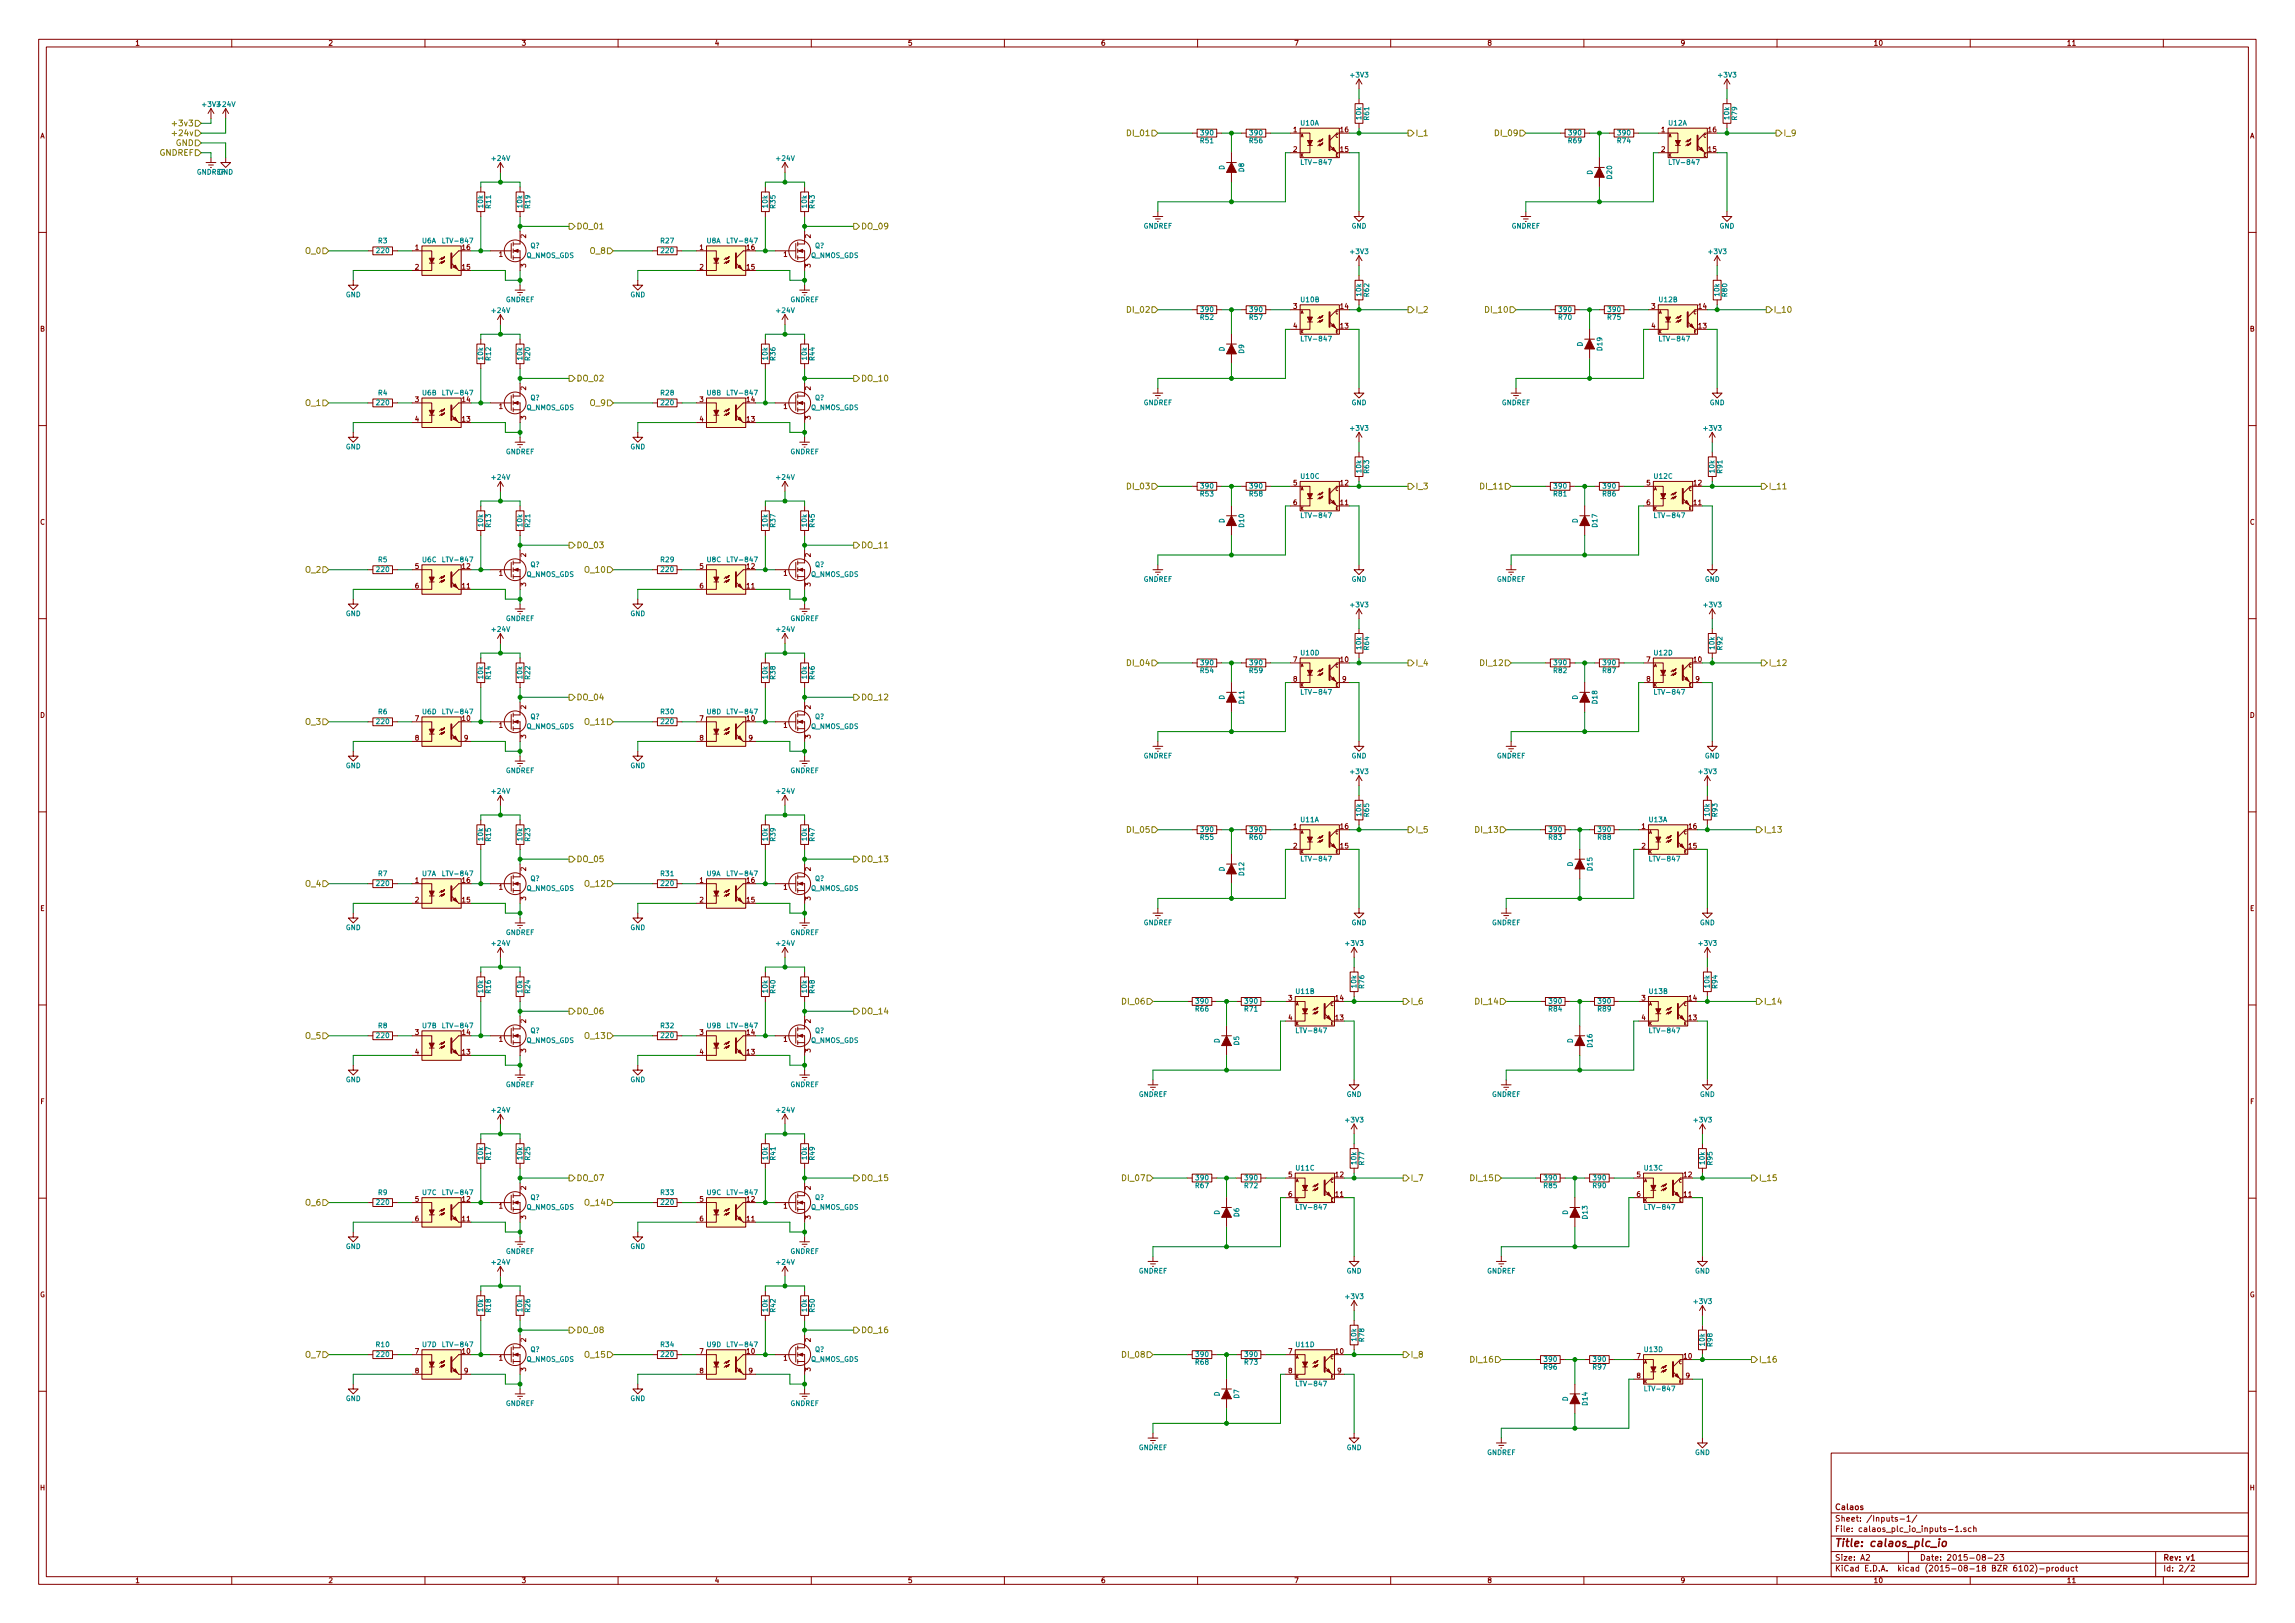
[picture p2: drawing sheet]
<svg xmlns="http://www.w3.org/2000/svg" width="594mm" height="420mm" viewBox="0 0 594 420" stroke-linecap="round" stroke-linejoin="round" font-family="sans-serif">
<defs><g id="words">
<text font-size="2.8" fill="#840000" x="475" y="400.4">Title: calaos_plc_io</text>
<g font-size="2.1" fill="#848400">
<text x="45.4" y="32.7">+3v3</text>
<text x="45.4" y="35.2">+24v</text>
<text x="292.1" y="35.2">DI_01</text>
<text x="366.4" y="35.2">I_1</text>
<text x="387.4" y="35.2">DI_09</text>
<text x="461.7" y="35.2">I_9</text>
<text x="41.2" y="40.3">GNDREF</text>
<text x="45.4" y="37.8">GND</text>
<text x="149.3" y="59.4">DO_01</text>
<text x="222.9" y="59.4">DO_09</text>
<text x="79.1" y="65.7">O_0</text>
<text x="152.8" y="65.7">O_8</text>
<text x="292.1" y="80.9">DI_02</text>
<text x="366.4" y="80.9">I_2</text>
<text x="384.8" y="80.9">DI_10</text>
<text x="459.1" y="80.9">I_10</text>
<text x="149.3" y="98.7">DO_02</text>
<text x="222.9" y="98.7">DO_10</text>
<text x="79.1" y="105.1">O_1</text>
<text x="152.8" y="105.1">O_9</text>
<text x="292.1" y="126.7">DI_03</text>
<text x="366.4" y="126.7">I_3</text>
<text x="383.6" y="126.7">DI_11</text>
<text x="457.9" y="126.7">I_11</text>
<text x="149.3" y="141.9">DO_03</text>
<text x="222.9" y="141.9">DO_11</text>
<text x="79.1" y="148.3">O_2</text>
<text x="151.6" y="148.3">O_10</text>
<text x="292.1" y="172.4">DI_04</text>
<text x="366.4" y="172.4">I_4</text>
<text x="383.6" y="172.4">DI_12</text>
<text x="457.9" y="172.4">I_12</text>
<text x="149.3" y="181.3">DO_04</text>
<text x="222.9" y="181.3">DO_12</text>
<text x="79.1" y="187.6">O_3</text>
<text x="151.6" y="187.6">O_11</text>
<text x="292.1" y="215.6">DI_05</text>
<text x="366.4" y="215.6">I_5</text>
<text x="382.3" y="215.6">DI_13</text>
<text x="456.6" y="215.6">I_13</text>
<text x="149.3" y="223.2">DO_05</text>
<text x="222.9" y="223.2">DO_13</text>
<text x="79.1" y="229.5">O_4</text>
<text x="151.6" y="229.5">O_12</text>
<text x="149.3" y="262.6">DO_06</text>
<text x="222.9" y="262.6">DO_14</text>
<text x="290.9" y="260">DI_06</text>
<text x="365.2" y="260">I_6</text>
<text x="382.3" y="260">DI_14</text>
<text x="456.6" y="260">I_14</text>
<text x="79.1" y="268.9">O_5</text>
<text x="151.6" y="268.9">O_13</text>
<text x="149.3" y="305.7">DO_07</text>
<text x="222.9" y="305.7">DO_15</text>
<text x="290.9" y="305.7">DI_07</text>
<text x="365.2" y="305.7">I_7</text>
<text x="381" y="305.7">DI_15</text>
<text x="455.3" y="305.7">I_15</text>
<text x="79.1" y="312.1">O_6</text>
<text x="151.6" y="312.1">O_14</text>
<text x="149.3" y="345.1">DO_08</text>
<text x="222.9" y="345.1">DO_16</text>
<text x="79.1" y="351.5">O_7</text>
<text x="151.6" y="351.5">O_15</text>
<text x="290.9" y="351.5">DI_08</text>
<text x="365.2" y="351.5">I_8</text>
<text x="381" y="352.7">DI_16</text>
<text x="455.3" y="352.7">I_16</text>
</g>
<g font-size="2.1" fill="#840000">
<text x="475" y="393.9">Sheet: /Inputs-1/</text>
<text x="475" y="390.9">Calaos</text>
<text x="475" y="396.6">File: calaos_plc_io_inputs-1.sch</text>
<text x="475" y="406.8">KiCad E.D.A. kicad (2015-08-18 BZR 6102)-product</text>
<text x="475" y="404">Size: A2</text>
<text x="497" y="404">Date: 2015-08-23</text>
<text x="560" y="404">Rev: v1</text>
<text x="560" y="406.8">Id: 2/2</text>
</g>
<g font-size="1.8" fill="#840000">
<text x="35" y="11.8">1</text>
<text x="85" y="11.8">2</text>
<text x="135" y="11.8">3</text>
<text x="185" y="11.8">4</text>
<text x="235" y="11.8">5</text>
<text x="285" y="11.8">6</text>
<text x="335" y="11.8">7</text>
<text x="385" y="11.8">8</text>
<text x="435" y="11.8">9</text>
<text x="485" y="11.8">10</text>
<text x="535" y="11.8">11</text>
<text x="10.4" y="35.8">A</text>
<text x="334.8" y="34.2">1</text>
<text x="347" y="34.2">16</text>
<text x="430" y="34.2">1</text>
<text x="442.3" y="34.2">16</text>
<text x="582.4" y="35.8">A</text>
<text x="334.8" y="39.3">2</text>
<text x="347" y="39.3">15</text>
<text x="430" y="39.3">2</text>
<text x="442.3" y="39.3">15</text>
<text x="107.5" y="64.7">1</text>
<text x="119.7" y="64.7">16</text>
<text x="136.1" y="61.6" transform="rotate(-90 136.1 61.6)">2</text>
<text x="181.1" y="64.7">1</text>
<text x="193.3" y="64.7">16</text>
<text x="209.8" y="61.6" transform="rotate(-90 209.8 61.6)">2</text>
<text x="107.5" y="69.8">2</text>
<text x="119.7" y="69.8">15</text>
<text x="129.2" y="66.5">1</text>
<text x="136.1" y="69.2" transform="rotate(-90 136.1 69.2)">3</text>
<text x="181.1" y="69.8">2</text>
<text x="193.3" y="69.8">15</text>
<text x="202.8" y="66.5">1</text>
<text x="209.8" y="69.2" transform="rotate(-90 209.8 69.2)">3</text>
<text x="334.8" y="79.9">3</text>
<text x="347" y="79.9">14</text>
<text x="427.5" y="79.9">3</text>
<text x="439.7" y="79.9">14</text>
<text x="10.4" y="85.8">B</text>
<text x="334.8" y="85">4</text>
<text x="347" y="85">13</text>
<text x="427.5" y="85">4</text>
<text x="439.7" y="85">13</text>
<text x="582.4" y="85.8">B</text>
<text x="136.1" y="101" transform="rotate(-90 136.1 101)">2</text>
<text x="209.8" y="101" transform="rotate(-90 209.8 101)">2</text>
<text x="107.5" y="104.1">3</text>
<text x="119.7" y="104.1">14</text>
<text x="129.2" y="105.8">1</text>
<text x="181.1" y="104.1">3</text>
<text x="193.3" y="104.1">14</text>
<text x="202.8" y="105.8">1</text>
<text x="107.5" y="109.1">4</text>
<text x="119.7" y="109.1">13</text>
<text x="136.1" y="108.6" transform="rotate(-90 136.1 108.6)">3</text>
<text x="181.1" y="109.1">4</text>
<text x="193.3" y="109.1">13</text>
<text x="209.8" y="108.6" transform="rotate(-90 209.8 108.6)">3</text>
<text x="334.8" y="125.6">5</text>
<text x="347" y="125.6">12</text>
<text x="426.2" y="125.6">5</text>
<text x="438.5" y="125.6">12</text>
<text x="334.8" y="130.7">6</text>
<text x="347" y="130.7">11</text>
<text x="426.2" y="130.7">6</text>
<text x="438.5" y="130.7">11</text>
<text x="10.4" y="135.8">C</text>
<text x="582.4" y="135.8">C</text>
<text x="107.5" y="147.2">5</text>
<text x="119.7" y="147.2">12</text>
<text x="129.2" y="149">1</text>
<text x="136.1" y="144.2" transform="rotate(-90 136.1 144.2)">2</text>
<text x="181.1" y="147.2">5</text>
<text x="193.3" y="147.2">12</text>
<text x="202.8" y="149">1</text>
<text x="209.8" y="144.2" transform="rotate(-90 209.8 144.2)">2</text>
<text x="107.5" y="152.3">6</text>
<text x="119.7" y="152.3">11</text>
<text x="136.1" y="151.8" transform="rotate(-90 136.1 151.8)">3</text>
<text x="181.1" y="152.3">6</text>
<text x="193.3" y="152.3">11</text>
<text x="209.8" y="151.8" transform="rotate(-90 209.8 151.8)">3</text>
<text x="334.8" y="171.4">7</text>
<text x="347" y="171.4">10</text>
<text x="426.2" y="171.4">7</text>
<text x="438.5" y="171.4">10</text>
<text x="334.8" y="176.4">8</text>
<text x="347.5" y="176.4">9</text>
<text x="426.2" y="176.4">8</text>
<text x="438.9" y="176.4">9</text>
<text x="10.4" y="185.8">D</text>
<text x="136.1" y="183.5" transform="rotate(-90 136.1 183.5)">2</text>
<text x="209.8" y="183.5" transform="rotate(-90 209.8 183.5)">2</text>
<text x="582.4" y="185.8">D</text>
<text x="107.5" y="186.6">7</text>
<text x="107.5" y="191.7">8</text>
<text x="119.7" y="186.6">10</text>
<text x="120.2" y="191.7">9</text>
<text x="129.2" y="188.4">1</text>
<text x="136.1" y="191.2" transform="rotate(-90 136.1 191.2)">3</text>
<text x="181.1" y="186.6">7</text>
<text x="181.1" y="191.7">8</text>
<text x="193.3" y="186.6">10</text>
<text x="193.8" y="191.7">9</text>
<text x="202.8" y="188.4">1</text>
<text x="209.8" y="191.2" transform="rotate(-90 209.8 191.2)">3</text>
<text x="334.8" y="214.5">1</text>
<text x="347" y="214.5">16</text>
<text x="425" y="214.5">1</text>
<text x="437.2" y="214.5">16</text>
<text x="334.8" y="219.6">2</text>
<text x="347" y="219.6">15</text>
<text x="425" y="219.6">2</text>
<text x="437.2" y="219.6">15</text>
<text x="136.1" y="225.4" transform="rotate(-90 136.1 225.4)">2</text>
<text x="209.8" y="225.4" transform="rotate(-90 209.8 225.4)">2</text>
<text x="107.5" y="228.5">1</text>
<text x="107.5" y="233.6">2</text>
<text x="119.7" y="233.6">15</text>
<text x="119.7" y="228.5">16</text>
<text x="129.2" y="230.3">1</text>
<text x="136.1" y="233.1" transform="rotate(-90 136.1 233.1)">3</text>
<text x="181.1" y="228.5">1</text>
<text x="181.1" y="233.6">2</text>
<text x="193.3" y="233.6">15</text>
<text x="193.3" y="228.5">16</text>
<text x="202.8" y="230.3">1</text>
<text x="209.8" y="233.1" transform="rotate(-90 209.8 233.1)">3</text>
<text x="10.4" y="235.8">E</text>
<text x="582.4" y="235.8">E</text>
<text x="333.5" y="259">3</text>
<text x="345.7" y="259">14</text>
<text x="425" y="259">3</text>
<text x="437.2" y="259">14</text>
<text x="107.5" y="267.9">3</text>
<text x="119.7" y="267.9">14</text>
<text x="129.2" y="269.7">1</text>
<text x="136.1" y="264.8" transform="rotate(-90 136.1 264.8)">2</text>
<text x="181.1" y="267.9">3</text>
<text x="193.3" y="267.9">14</text>
<text x="202.8" y="269.7">1</text>
<text x="209.8" y="264.8" transform="rotate(-90 209.8 264.8)">2</text>
<text x="333.5" y="264.1">4</text>
<text x="345.7" y="264.1">13</text>
<text x="425" y="264.1">4</text>
<text x="437.2" y="264.1">13</text>
<text x="107.5" y="273">4</text>
<text x="119.7" y="273">13</text>
<text x="136.1" y="272.4" transform="rotate(-90 136.1 272.4)">3</text>
<text x="181.1" y="273">4</text>
<text x="193.3" y="273">13</text>
<text x="209.8" y="272.4" transform="rotate(-90 209.8 272.4)">3</text>
<text x="10.5" y="285.8">F</text>
<text x="582.5" y="285.8">F</text>
<text x="333.5" y="304.7">5</text>
<text x="345.7" y="304.7">12</text>
<text x="423.7" y="304.7">5</text>
<text x="435.9" y="304.7">12</text>
<text x="107.5" y="311.1">5</text>
<text x="119.7" y="311.1">12</text>
<text x="136.1" y="308" transform="rotate(-90 136.1 308)">2</text>
<text x="181.1" y="311.1">5</text>
<text x="193.3" y="311.1">12</text>
<text x="209.8" y="308" transform="rotate(-90 209.8 308)">2</text>
<text x="333.5" y="309.8">6</text>
<text x="345.7" y="309.8">11</text>
<text x="423.7" y="309.8">6</text>
<text x="435.9" y="309.8">11</text>
<text x="107.5" y="316.1">6</text>
<text x="119.7" y="316.1">11</text>
<text x="129.2" y="312.8">1</text>
<text x="136.1" y="315.6" transform="rotate(-90 136.1 315.6)">3</text>
<text x="181.1" y="316.1">6</text>
<text x="193.3" y="316.1">11</text>
<text x="202.8" y="312.8">1</text>
<text x="209.8" y="315.6" transform="rotate(-90 209.8 315.6)">3</text>
<text x="10.3" y="335.8">G</text>
<text x="582.3" y="335.8">G</text>
<text x="136.1" y="347.4" transform="rotate(-90 136.1 347.4)">2</text>
<text x="209.8" y="347.4" transform="rotate(-90 209.8 347.4)">2</text>
<text x="107.5" y="350.4">7</text>
<text x="119.7" y="350.4">10</text>
<text x="129.2" y="352.2">1</text>
<text x="181.1" y="350.4">7</text>
<text x="193.3" y="350.4">10</text>
<text x="202.8" y="352.2">1</text>
<text x="333.5" y="350.4">7</text>
<text x="345.7" y="350.4">10</text>
<text x="423.7" y="351.7">7</text>
<text x="435.9" y="351.7">10</text>
<text x="107.5" y="355.5">8</text>
<text x="120.2" y="355.5">9</text>
<text x="136.1" y="355" transform="rotate(-90 136.1 355)">3</text>
<text x="181.1" y="355.5">8</text>
<text x="193.8" y="355.5">9</text>
<text x="209.8" y="355" transform="rotate(-90 209.8 355)">3</text>
<text x="333.5" y="355.5">8</text>
<text x="346.2" y="355.5">9</text>
<text x="423.7" y="356.8">8</text>
<text x="436.4" y="356.8">9</text>
<text x="10.4" y="385.8">H</text>
<text x="582.4" y="385.8">H</text>
<text x="35" y="409.8">1</text>
<text x="85" y="409.8">2</text>
<text x="135" y="409.8">3</text>
<text x="185" y="409.8">4</text>
<text x="235" y="409.8">5</text>
<text x="285" y="409.8">6</text>
<text x="335" y="409.8">7</text>
<text x="385" y="409.8">8</text>
<text x="435" y="409.8">9</text>
<text x="485" y="409.8">10</text>
<text x="535" y="409.8">11</text>
</g>
<g font-size="1.8" fill="#008484">
<text x="349.7" y="20">+3V3</text>
<text x="445" y="20">+3V3</text>
<text x="52.5" y="27.7">+3V3+24V</text>
<text x="310.9" y="35">390</text>
<text x="323.6" y="35">390</text>
<text x="336.7" y="32.5">U10A</text>
<text x="352.3" y="30.9" transform="rotate(-90 352.3 30.9)">10k</text>
<text x="354.4" y="31" transform="rotate(-90 354.4 31)">R61</text>
<text x="406.2" y="35">390</text>
<text x="418.9" y="35">390</text>
<text x="432" y="32.5">U12A</text>
<text x="447.6" y="30.9" transform="rotate(-90 447.6 30.9)">10k</text>
<text x="449.6" y="31" transform="rotate(-90 449.6 31)">R79</text>
<text x="127.5" y="41.6">+24V</text>
<text x="201.1" y="41.6">+24V</text>
<text x="310.8" y="37.1">R51</text>
<text x="323.5" y="37.1">R56</text>
<text x="406" y="37.1">R69</text>
<text x="418.7" y="37.1">R74</text>
<text x="50.9" y="45.2">GNDREF</text>
<text x="56.5" y="45.2">GND</text>
<text x="316.9" y="44" transform="rotate(-90 316.9 44)">D</text>
<text x="322" y="44.5" transform="rotate(-90 322 44.5)">D8</text>
<text x="337.3" y="42.6">LTV-847</text>
<text x="412.2" y="45.3" transform="rotate(-90 412.2 45.3)">D</text>
<text x="417.3" y="46.2" transform="rotate(-90 417.3 46.2)">D20</text>
<text x="432.5" y="42.6">LTV-847</text>
<text x="125" y="53.7" transform="rotate(-90 125 53.7)">10k</text>
<text x="127.1" y="53.9" transform="rotate(-90 127.1 53.9)">R11</text>
<text x="135.2" y="53.7" transform="rotate(-90 135.2 53.7)">10k</text>
<text x="137.2" y="53.9" transform="rotate(-90 137.2 53.9)">R19</text>
<text x="198.7" y="53.7" transform="rotate(-90 198.7 53.7)">10k</text>
<text x="200.7" y="53.9" transform="rotate(-90 200.7 53.9)">R35</text>
<text x="208.8" y="53.7" transform="rotate(-90 208.8 53.7)">10k</text>
<text x="210.9" y="53.9" transform="rotate(-90 210.9 53.9)">R43</text>
<text x="296" y="59.1">GNDREF</text>
<text x="349.8" y="59.1">GND</text>
<text x="391.2" y="59.1">GNDREF</text>
<text x="445.1" y="59.1">GND</text>
<text x="97.6" y="65.5">220</text>
<text x="97.9" y="63">R3</text>
<text x="109.3" y="63">U6A</text>
<text x="115" y="63">LTV-847</text>
<text x="137.3" y="64.2">Q?</text>
<text x="171.1" y="63">R27</text>
<text x="171.2" y="65.5">220</text>
<text x="182.9" y="63">U8A</text>
<text x="188.7" y="63">LTV-847</text>
<text x="210.9" y="64.2">Q?</text>
<text x="349.7" y="65.8">+3V3</text>
<text x="442.4" y="65.8">+3V3</text>
<text x="136.2" y="66.8">Q_NMOS_GDS</text>
<text x="209.9" y="66.8">Q_NMOS_GDS</text>
<text x="89.5" y="76.9">GND</text>
<text x="163.1" y="76.9">GND</text>
<text x="352.3" y="76.6" transform="rotate(-90 352.3 76.6)">10k</text>
<text x="354.4" y="76.7" transform="rotate(-90 354.4 76.7)">R62</text>
<text x="445.1" y="76.6" transform="rotate(-90 445.1 76.6)">10k</text>
<text x="447.1" y="76.7" transform="rotate(-90 447.1 76.7)">R80</text>
<text x="127.5" y="81">+24V</text>
<text x="130.9" y="78.2">GNDREF</text>
<text x="201.1" y="81">+24V</text>
<text x="204.5" y="78.2">GNDREF</text>
<text x="310.8" y="82.8">R52</text>
<text x="310.9" y="80.7">390</text>
<text x="323.5" y="82.8">R57</text>
<text x="323.6" y="80.7">390</text>
<text x="336.8" y="78.2">U10B</text>
<text x="403.5" y="82.8">R70</text>
<text x="403.7" y="80.7">390</text>
<text x="416.2" y="82.8">R75</text>
<text x="416.4" y="80.7">390</text>
<text x="429.5" y="78.2">U12B</text>
<text x="337.3" y="88.4">LTV-847</text>
<text x="409.7" y="89.7" transform="rotate(-90 409.7 89.7)">D</text>
<text x="430" y="88.4">LTV-847</text>
<text x="125" y="93.1" transform="rotate(-90 125 93.1)">10k</text>
<text x="127.1" y="93.2" transform="rotate(-90 127.1 93.2)">R12</text>
<text x="135.2" y="93.1" transform="rotate(-90 135.2 93.1)">10k</text>
<text x="137.2" y="93.2" transform="rotate(-90 137.2 93.2)">R20</text>
<text x="198.7" y="93.1" transform="rotate(-90 198.7 93.1)">10k</text>
<text x="200.7" y="93.2" transform="rotate(-90 200.7 93.2)">R36</text>
<text x="208.8" y="93.1" transform="rotate(-90 208.8 93.1)">10k</text>
<text x="210.9" y="93.2" transform="rotate(-90 210.9 93.2)">R44</text>
<text x="316.9" y="91" transform="rotate(-90 316.9 91)">D</text>
<text x="322" y="91.5" transform="rotate(-90 322 91.5)">D9</text>
<text x="414.7" y="90.7" transform="rotate(-90 414.7 90.7)">D19</text>
<text x="97.6" y="104.9">220</text>
<text x="97.9" y="102.3">R4</text>
<text x="109.4" y="102.3">U6B</text>
<text x="115" y="102.3">LTV-847</text>
<text x="136.2" y="106.1">Q_NMOS_GDS</text>
<text x="137.3" y="103.6">Q?</text>
<text x="171.1" y="102.3">R28</text>
<text x="171.2" y="104.9">220</text>
<text x="183" y="102.3">U8B</text>
<text x="188.7" y="102.3">LTV-847</text>
<text x="209.9" y="106.1">Q_NMOS_GDS</text>
<text x="210.9" y="103.6">Q?</text>
<text x="296" y="104.9">GNDREF</text>
<text x="349.8" y="104.9">GND</text>
<text x="388.7" y="104.9">GNDREF</text>
<text x="442.5" y="104.9">GND</text>
<text x="349.7" y="111.5">+3V3</text>
<text x="441.1" y="111.5">+3V3</text>
<text x="89.5" y="116.3">GND</text>
<text x="130.9" y="117.6">GNDREF</text>
<text x="163.1" y="116.3">GND</text>
<text x="204.5" y="117.6">GNDREF</text>
<text x="127.5" y="124.2">+24V</text>
<text x="201.1" y="124.2">+24V</text>
<text x="336.8" y="123.9">U10C</text>
<text x="352.3" y="122.3" transform="rotate(-90 352.3 122.3)">10k</text>
<text x="354.4" y="122.4" transform="rotate(-90 354.4 122.4)">R63</text>
<text x="428.2" y="123.9">U12C</text>
<text x="443.8" y="122.3" transform="rotate(-90 443.8 122.3)">10k</text>
<text x="445.8" y="122.4" transform="rotate(-90 445.8 122.4)">R91</text>
<text x="310.8" y="128.5">R53</text>
<text x="310.9" y="126.5">390</text>
<text x="323.5" y="128.5">R58</text>
<text x="323.6" y="126.5">390</text>
<text x="402.2" y="128.5">R81</text>
<text x="402.4" y="126.5">390</text>
<text x="414.9" y="128.5">R86</text>
<text x="415.1" y="126.5">390</text>
<text x="125" y="136.3" transform="rotate(-90 125 136.3)">10k</text>
<text x="127.1" y="136.4" transform="rotate(-90 127.1 136.4)">R13</text>
<text x="135.2" y="136.3" transform="rotate(-90 135.2 136.3)">10k</text>
<text x="137.2" y="136.4" transform="rotate(-90 137.2 136.4)">R21</text>
<text x="198.7" y="136.3" transform="rotate(-90 198.7 136.3)">10k</text>
<text x="200.7" y="136.4" transform="rotate(-90 200.7 136.4)">R37</text>
<text x="208.8" y="136.3" transform="rotate(-90 208.8 136.3)">10k</text>
<text x="210.9" y="136.4" transform="rotate(-90 210.9 136.4)">R45</text>
<text x="316.9" y="135.4" transform="rotate(-90 316.9 135.4)">D</text>
<text x="322" y="136.4" transform="rotate(-90 322 136.4)">D10</text>
<text x="337.3" y="134.1">LTV-847</text>
<text x="408.4" y="135.4" transform="rotate(-90 408.4 135.4)">D</text>
<text x="413.5" y="136.4" transform="rotate(-90 413.5 136.4)">D17</text>
<text x="428.7" y="134.1">LTV-847</text>
<text x="97.6" y="148">220</text>
<text x="97.9" y="145.5">R5</text>
<text x="109.4" y="145.5">U6C</text>
<text x="115" y="145.5">LTV-847</text>
<text x="136.2" y="149.3">Q_NMOS_GDS</text>
<text x="137.3" y="146.8">Q?</text>
<text x="171.1" y="145.5">R29</text>
<text x="171.2" y="148">220</text>
<text x="183" y="145.5">U8C</text>
<text x="188.7" y="145.5">LTV-847</text>
<text x="209.9" y="149.3">Q_NMOS_GDS</text>
<text x="210.9" y="146.8">Q?</text>
<text x="296" y="150.6">GNDREF</text>
<text x="349.8" y="150.6">GND</text>
<text x="387.4" y="150.6">GNDREF</text>
<text x="441.3" y="150.6">GND</text>
<text x="89.5" y="159.5">GND</text>
<text x="130.9" y="160.7">GNDREF</text>
<text x="163.1" y="159.5">GND</text>
<text x="204.5" y="160.7">GNDREF</text>
<text x="349.7" y="157.2">+3V3</text>
<text x="441.1" y="157.2">+3V3</text>
<text x="127.5" y="163.5">+24V</text>
<text x="201.1" y="163.5">+24V</text>
<text x="310.9" y="172.2">390</text>
<text x="323.6" y="172.2">390</text>
<text x="336.8" y="169.6">U10D</text>
<text x="352.3" y="168" transform="rotate(-90 352.3 168)">10k</text>
<text x="354.4" y="168.2" transform="rotate(-90 354.4 168.2)">R64</text>
<text x="402.4" y="172.2">390</text>
<text x="415.1" y="172.2">390</text>
<text x="428.2" y="169.6">U12D</text>
<text x="443.8" y="168" transform="rotate(-90 443.8 168)">10k</text>
<text x="445.8" y="168.2" transform="rotate(-90 445.8 168.2)">R92</text>
<text x="125" y="175.6" transform="rotate(-90 125 175.6)">10k</text>
<text x="127.1" y="175.8" transform="rotate(-90 127.1 175.8)">R14</text>
<text x="135.2" y="175.6" transform="rotate(-90 135.2 175.6)">10k</text>
<text x="137.2" y="175.8" transform="rotate(-90 137.2 175.8)">R22</text>
<text x="198.7" y="175.6" transform="rotate(-90 198.7 175.6)">10k</text>
<text x="200.7" y="175.8" transform="rotate(-90 200.7 175.8)">R38</text>
<text x="208.8" y="175.6" transform="rotate(-90 208.8 175.6)">10k</text>
<text x="210.9" y="175.8" transform="rotate(-90 210.9 175.8)">R46</text>
<text x="310.8" y="174.2">R54</text>
<text x="323.5" y="174.2">R59</text>
<text x="337.3" y="179.8">LTV-847</text>
<text x="402.2" y="174.2">R82</text>
<text x="414.9" y="174.2">R87</text>
<text x="428.7" y="179.8">LTV-847</text>
<text x="97.9" y="184.9">R6</text>
<text x="109.4" y="184.9">U6D</text>
<text x="115" y="184.9">LTV-847</text>
<text x="171.1" y="184.9">R30</text>
<text x="183" y="184.9">U8D</text>
<text x="188.7" y="184.9">LTV-847</text>
<text x="316.9" y="181.1" transform="rotate(-90 316.9 181.1)">D</text>
<text x="322" y="182.1" transform="rotate(-90 322 182.1)">D11</text>
<text x="408.4" y="181.1" transform="rotate(-90 408.4 181.1)">D</text>
<text x="413.5" y="182.1" transform="rotate(-90 413.5 182.1)">D18</text>
<text x="97.6" y="187.4">220</text>
<text x="136.2" y="188.7">Q_NMOS_GDS</text>
<text x="137.3" y="186.1">Q?</text>
<text x="171.2" y="187.4">220</text>
<text x="209.9" y="188.7">Q_NMOS_GDS</text>
<text x="210.9" y="186.1">Q?</text>
<text x="296" y="196.3">GNDREF</text>
<text x="349.8" y="196.3">GND</text>
<text x="387.4" y="196.3">GNDREF</text>
<text x="441.3" y="196.3">GND</text>
<text x="89.5" y="198.8">GND</text>
<text x="130.9" y="200.1">GNDREF</text>
<text x="163.1" y="198.8">GND</text>
<text x="204.5" y="200.1">GNDREF</text>
<text x="349.7" y="200.4">+3V3</text>
<text x="439.9" y="200.4">+3V3</text>
<text x="127.5" y="205.5">+24V</text>
<text x="201.1" y="205.5">+24V</text>
<text x="310.9" y="215.4">390</text>
<text x="323.6" y="215.4">390</text>
<text x="336.7" y="212.8">U11A</text>
<text x="352.3" y="211.2" transform="rotate(-90 352.3 211.2)">10k</text>
<text x="354.4" y="211.3" transform="rotate(-90 354.4 211.3)">R65</text>
<text x="401.1" y="215.4">390</text>
<text x="413.8" y="215.4">390</text>
<text x="426.9" y="212.8">U13A</text>
<text x="442.5" y="211.2" transform="rotate(-90 442.5 211.2)">10k</text>
<text x="444.6" y="211.3" transform="rotate(-90 444.6 211.3)">R93</text>
<text x="125" y="217.5" transform="rotate(-90 125 217.5)">10k</text>
<text x="127.1" y="217.7" transform="rotate(-90 127.1 217.7)">R15</text>
<text x="135.2" y="217.5" transform="rotate(-90 135.2 217.5)">10k</text>
<text x="137.2" y="217.7" transform="rotate(-90 137.2 217.7)">R23</text>
<text x="198.7" y="217.5" transform="rotate(-90 198.7 217.5)">10k</text>
<text x="200.7" y="217.7" transform="rotate(-90 200.7 217.7)">R39</text>
<text x="208.8" y="217.5" transform="rotate(-90 208.8 217.5)">10k</text>
<text x="210.9" y="217.7" transform="rotate(-90 210.9 217.7)">R47</text>
<text x="310.8" y="217.4">R55</text>
<text x="323.5" y="217.4">R60</text>
<text x="401" y="217.4">R83</text>
<text x="413.7" y="217.4">R88</text>
<text x="97.9" y="226.8">R7</text>
<text x="109.3" y="226.8">U7A</text>
<text x="115" y="226.8">LTV-847</text>
<text x="171.1" y="226.8">R31</text>
<text x="182.9" y="226.8">U9A</text>
<text x="188.7" y="226.8">LTV-847</text>
<text x="316.9" y="225.6" transform="rotate(-90 316.9 225.6)">D</text>
<text x="322" y="226.6" transform="rotate(-90 322 226.6)">D12</text>
<text x="337.3" y="223">LTV-847</text>
<text x="407.1" y="224.3" transform="rotate(-90 407.1 224.3)">D</text>
<text x="412.2" y="225.3" transform="rotate(-90 412.2 225.3)">D15</text>
<text x="427.4" y="223">LTV-847</text>
<text x="97.6" y="229.3">220</text>
<text x="136.2" y="230.6">Q_NMOS_GDS</text>
<text x="137.3" y="228.1">Q?</text>
<text x="171.2" y="229.3">220</text>
<text x="209.9" y="230.6">Q_NMOS_GDS</text>
<text x="210.9" y="228.1">Q?</text>
<text x="296" y="239.5">GNDREF</text>
<text x="349.8" y="239.5">GND</text>
<text x="386.2" y="239.5">GNDREF</text>
<text x="440" y="239.5">GND</text>
<text x="89.5" y="240.8">GND</text>
<text x="127.5" y="244.8">+24V</text>
<text x="130.9" y="242">GNDREF</text>
<text x="163.1" y="240.8">GND</text>
<text x="201.1" y="244.8">+24V</text>
<text x="204.5" y="242">GNDREF</text>
<text x="348.4" y="244.8">+3V3</text>
<text x="439.9" y="244.8">+3V3</text>
<text x="125" y="256.9" transform="rotate(-90 125 256.9)">10k</text>
<text x="127.1" y="257.1" transform="rotate(-90 127.1 257.1)">R16</text>
<text x="135.2" y="256.9" transform="rotate(-90 135.2 256.9)">10k</text>
<text x="137.2" y="257.1" transform="rotate(-90 137.2 257.1)">R24</text>
<text x="198.7" y="256.9" transform="rotate(-90 198.7 256.9)">10k</text>
<text x="200.7" y="257.1" transform="rotate(-90 200.7 257.1)">R40</text>
<text x="208.8" y="256.9" transform="rotate(-90 208.8 256.9)">10k</text>
<text x="210.9" y="257.1" transform="rotate(-90 210.9 257.1)">R48</text>
<text x="335.5" y="257.3">U11B</text>
<text x="351.1" y="255.6" transform="rotate(-90 351.1 255.6)">10k</text>
<text x="353.1" y="255.8" transform="rotate(-90 353.1 255.8)">R76</text>
<text x="427" y="257.3">U13B</text>
<text x="442.5" y="255.6" transform="rotate(-90 442.5 255.6)">10k</text>
<text x="444.6" y="255.8" transform="rotate(-90 444.6 255.8)">R94</text>
<text x="309.5" y="261.8">R66</text>
<text x="309.7" y="259.8">390</text>
<text x="322.2" y="261.8">R71</text>
<text x="322.4" y="259.8">390</text>
<text x="401" y="261.8">R84</text>
<text x="401.1" y="259.8">390</text>
<text x="413.7" y="261.8">R89</text>
<text x="413.8" y="259.8">390</text>
<text x="97.6" y="268.7">220</text>
<text x="97.9" y="266.2">R8</text>
<text x="109.4" y="266.2">U7B</text>
<text x="115" y="266.2">LTV-847</text>
<text x="136.2" y="270">Q_NMOS_GDS</text>
<text x="137.3" y="267.4">Q?</text>
<text x="171.1" y="266.2">R32</text>
<text x="171.2" y="268.7">220</text>
<text x="183" y="266.2">U9B</text>
<text x="188.7" y="266.2">LTV-847</text>
<text x="209.9" y="270">Q_NMOS_GDS</text>
<text x="210.9" y="267.4">Q?</text>
<text x="336" y="267.4">LTV-847</text>
<text x="427.4" y="267.4">LTV-847</text>
<text x="315.7" y="270" transform="rotate(-90 315.7 270)">D</text>
<text x="320.8" y="270.5" transform="rotate(-90 320.8 270.5)">D5</text>
<text x="407.1" y="270" transform="rotate(-90 407.1 270)">D</text>
<text x="412.2" y="271" transform="rotate(-90 412.2 271)">D16</text>
<text x="89.5" y="280.1">GND</text>
<text x="130.9" y="281.4">GNDREF</text>
<text x="163.1" y="280.1">GND</text>
<text x="204.5" y="281.4">GNDREF</text>
<text x="294.7" y="283.9">GNDREF</text>
<text x="348.6" y="283.9">GND</text>
<text x="386.2" y="283.9">GNDREF</text>
<text x="440" y="283.9">GND</text>
<text x="127.5" y="288">+24V</text>
<text x="201.1" y="288">+24V</text>
<text x="348.4" y="290.5">+3V3</text>
<text x="438.6" y="290.5">+3V3</text>
<text x="125" y="300.1" transform="rotate(-90 125 300.1)">10k</text>
<text x="127.1" y="300.2" transform="rotate(-90 127.1 300.2)">R17</text>
<text x="135.2" y="300.1" transform="rotate(-90 135.2 300.1)">10k</text>
<text x="137.2" y="300.2" transform="rotate(-90 137.2 300.2)">R25</text>
<text x="198.7" y="300.1" transform="rotate(-90 198.7 300.1)">10k</text>
<text x="200.7" y="300.2" transform="rotate(-90 200.7 300.2)">R41</text>
<text x="208.8" y="300.1" transform="rotate(-90 208.8 300.1)">10k</text>
<text x="210.9" y="300.2" transform="rotate(-90 210.9 300.2)">R49</text>
<text x="309.7" y="305.5">390</text>
<text x="322.4" y="305.5">390</text>
<text x="335.5" y="303">U11C</text>
<text x="351.1" y="301.4" transform="rotate(-90 351.1 301.4)">10k</text>
<text x="353.1" y="301.5" transform="rotate(-90 353.1 301.5)">R77</text>
<text x="399.8" y="305.5">390</text>
<text x="412.5" y="305.5">390</text>
<text x="425.7" y="303">U13C</text>
<text x="441.2" y="301.4" transform="rotate(-90 441.2 301.4)">10k</text>
<text x="443.3" y="301.5" transform="rotate(-90 443.3 301.5)">R95</text>
<text x="97.6" y="311.9">220</text>
<text x="97.9" y="309.3">R9</text>
<text x="109.4" y="309.3">U7C</text>
<text x="115" y="309.3">LTV-847</text>
<text x="137.3" y="310.6">Q?</text>
<text x="171.1" y="309.3">R33</text>
<text x="171.2" y="311.9">220</text>
<text x="183" y="309.3">U9C</text>
<text x="188.7" y="309.3">LTV-847</text>
<text x="210.9" y="310.6">Q?</text>
<text x="309.5" y="307.6">R67</text>
<text x="322.2" y="307.6">R72</text>
<text x="399.7" y="307.6">R85</text>
<text x="412.4" y="307.6">R90</text>
<text x="136.2" y="313.1">Q_NMOS_GDS</text>
<text x="209.9" y="313.1">Q_NMOS_GDS</text>
<text x="315.7" y="314.5" transform="rotate(-90 315.7 314.5)">D</text>
<text x="320.8" y="315" transform="rotate(-90 320.8 315)">D6</text>
<text x="336" y="313.1">LTV-847</text>
<text x="405.8" y="314.5" transform="rotate(-90 405.8 314.5)">D</text>
<text x="410.9" y="315.5" transform="rotate(-90 410.9 315.5)">D13</text>
<text x="426.2" y="313.1">LTV-847</text>
<text x="89.5" y="323.3">GND</text>
<text x="163.1" y="323.3">GND</text>
<text x="127.5" y="327.4">+24V</text>
<text x="130.9" y="324.6">GNDREF</text>
<text x="201.1" y="327.4">+24V</text>
<text x="204.5" y="324.6">GNDREF</text>
<text x="294.7" y="329.7">GNDREF</text>
<text x="348.6" y="329.7">GND</text>
<text x="384.9" y="329.7">GNDREF</text>
<text x="438.7" y="329.7">GND</text>
<text x="125" y="339.5" transform="rotate(-90 125 339.5)">10k</text>
<text x="127.1" y="339.6" transform="rotate(-90 127.1 339.6)">R18</text>
<text x="135.2" y="339.5" transform="rotate(-90 135.2 339.5)">10k</text>
<text x="137.2" y="339.6" transform="rotate(-90 137.2 339.6)">R26</text>
<text x="198.7" y="339.5" transform="rotate(-90 198.7 339.5)">10k</text>
<text x="200.7" y="339.6" transform="rotate(-90 200.7 339.6)">R42</text>
<text x="208.8" y="339.5" transform="rotate(-90 208.8 339.5)">10k</text>
<text x="210.9" y="339.6" transform="rotate(-90 210.9 339.6)">R50</text>
<text x="348.4" y="336.3">+3V3</text>
<text x="438.6" y="337.5">+3V3</text>
<text x="351.1" y="347.1" transform="rotate(-90 351.1 347.1)">10k</text>
<text x="353.1" y="347.2" transform="rotate(-90 353.1 347.2)">R78</text>
<text x="97.4" y="348.7">R10</text>
<text x="97.6" y="351.2">220</text>
<text x="109.4" y="348.7">U7D</text>
<text x="115" y="348.7">LTV-847</text>
<text x="136.2" y="352.5">Q_NMOS_GDS</text>
<text x="137.3" y="350">Q?</text>
<text x="171.1" y="348.7">R34</text>
<text x="171.2" y="351.2">220</text>
<text x="183" y="348.7">U9D</text>
<text x="188.7" y="348.7">LTV-847</text>
<text x="209.9" y="352.5">Q_NMOS_GDS</text>
<text x="210.9" y="350">Q?</text>
<text x="309.5" y="353.3">R68</text>
<text x="309.7" y="351.2">390</text>
<text x="322.2" y="353.3">R73</text>
<text x="322.4" y="351.2">390</text>
<text x="335.5" y="348.7">U11D</text>
<text x="399.8" y="352.5">390</text>
<text x="412.5" y="352.5">390</text>
<text x="425.7" y="350">U13D</text>
<text x="441.2" y="348.4" transform="rotate(-90 441.2 348.4)">10k</text>
<text x="443.3" y="348.5" transform="rotate(-90 443.3 348.5)">R98</text>
<text x="336" y="358.9">LTV-847</text>
<text x="399.7" y="354.6">R96</text>
<text x="412.4" y="354.6">R97</text>
<text x="89.5" y="362.7">GND</text>
<text x="130.9" y="363.9">GNDREF</text>
<text x="163.1" y="362.7">GND</text>
<text x="204.5" y="363.9">GNDREF</text>
<text x="315.7" y="361.5" transform="rotate(-90 315.7 361.5)">D</text>
<text x="320.8" y="362" transform="rotate(-90 320.8 362)">D7</text>
<text x="405.8" y="362.8" transform="rotate(-90 405.8 362.8)">D</text>
<text x="410.9" y="363.7" transform="rotate(-90 410.9 363.7)">D14</text>
<text x="426.2" y="360.1">LTV-847</text>
<text x="294.7" y="375.4">GNDREF</text>
<text x="348.6" y="375.4">GND</text>
<text x="384.9" y="376.6">GNDREF</text>
<text x="438.7" y="376.6">GND</text>
</g>
<g font-size="1.1" fill="#840000">
<text x="336.7" y="35.5">A</text>
<text x="345.7" y="35.6">C</text>
<text x="431.9" y="35.5">A</text>
<text x="440.9" y="35.6">C</text>
<text x="336.7" y="40.6">K</text>
<text x="345.7" y="40.6">E</text>
<text x="431.9" y="40.6">K</text>
<text x="441" y="40.6">E</text>
<text x="336.7" y="81.2">A</text>
<text x="345.7" y="81.3">C</text>
<text x="429.4" y="81.2">A</text>
<text x="438.4" y="81.3">C</text>
<text x="336.7" y="86.3">K</text>
<text x="345.7" y="86.3">E</text>
<text x="429.4" y="86.3">K</text>
<text x="438.4" y="86.3">E</text>
<text x="336.7" y="126.9">A</text>
<text x="336.7" y="132">K</text>
<text x="345.7" y="127">C</text>
<text x="345.7" y="132">E</text>
<text x="428.1" y="126.9">A</text>
<text x="428.1" y="132">K</text>
<text x="437.1" y="127">C</text>
<text x="437.2" y="132">E</text>
<text x="336.7" y="172.6">A</text>
<text x="345.7" y="172.8">C</text>
<text x="428.1" y="172.6">A</text>
<text x="437.1" y="172.8">C</text>
<text x="336.7" y="177.7">K</text>
<text x="345.7" y="177.7">E</text>
<text x="428.1" y="177.7">K</text>
<text x="437.2" y="177.7">E</text>
<text x="336.7" y="215.8">A</text>
<text x="345.7" y="215.9">C</text>
<text x="426.8" y="215.8">A</text>
<text x="435.9" y="215.9">C</text>
<text x="336.7" y="220.9">K</text>
<text x="345.7" y="220.9">E</text>
<text x="426.8" y="220.9">K</text>
<text x="435.9" y="220.9">E</text>
<text x="335.4" y="260.3">A</text>
<text x="344.4" y="260.4">C</text>
<text x="426.8" y="260.3">A</text>
<text x="435.9" y="260.4">C</text>
<text x="335.4" y="265.3">K</text>
<text x="344.4" y="265.3">E</text>
<text x="426.8" y="265.3">K</text>
<text x="435.9" y="265.3">E</text>
<text x="335.4" y="306">A</text>
<text x="425.6" y="306">A</text>
<text x="335.4" y="311.1">K</text>
<text x="344.4" y="306.1">C</text>
<text x="344.4" y="311.1">E</text>
<text x="425.6" y="311.1">K</text>
<text x="434.6" y="306.1">C</text>
<text x="434.6" y="311.1">E</text>
<text x="335.4" y="351.7">A</text>
<text x="344.4" y="351.8">C</text>
<text x="425.6" y="353">A</text>
<text x="434.6" y="353.1">C</text>
<text x="335.4" y="356.8">K</text>
<text x="344.4" y="356.8">E</text>
<text x="425.6" y="358.1">K</text>
<text x="434.6" y="358.1">E</text>
</g>
</g></defs>
<g fill="none" stroke="#840000" stroke-width=".26">
<path d="M10 10.2h574v400h-574zM12 12.2h570v396h-570zM60 10.2v2M110 10.2v2M160 10.2v2M210 10.2v2M260 10.2v2M310 10.2v2M360 10.2v2M410 10.2v2M460 10.2v2M510 10.2v2"/>
<path d="M560 10.2v2M54.6 28.1v2.5M54.6 28.1l-.8 1.3M54.6 28.1l.8 1.3M58.4 28.1l-.7 1.3M58.4 28.1v2.5M58.4 28.1l.8 1.3M308.6 34.5h1.3M309.9 33.4h5.1v2.1h-5.1zM315 34.5h1.2M318.8 39.5v2.6M321.3 34.5h1.3"/>
<path d="M322.6 33.4h5.1v2.1h-5.1zM327.7 34.5h1.2M334 34.5h5.1v1.9M336.5 33.2h10.2v7.6h-10.2zM338.5 37.6h1.2M339.1 37.6v1.9h-5.1M341.9 36.2l.5-.2-.2 .5zM342.4 36l-.7 .7v-.5l-.6 .5M342.4 37l-.2 .5-.3-.2 .5-.3-.7 .8v-.5l-.6 .5M346.1 34.5l-1.9 1.9M346.1 39.5h.6M350.8 26.8h2v5.1h-2z"/>
<path d="M351.8 20.5v2.5M351.8 25.6v1.2M351.8 31.9v1.3M351.8 20.5l-.8 1.3M351.8 20.5l.8 1.3M403.9 34.5h1.2M405.1 33.4h5.1v2.1h-5.1zM410.2 34.5h1.3M416.6 34.5h1.2M417.8 33.4h5.1v2.1h-5.1zM422.9 34.5h1.3M429.3 34.5h5v1.9"/>
<path d="M431.8 33.2h10.2v7.6h-10.2zM433.7 37.6h1.3M434.3 37.6v1.9h-5M437.2 36.2l.5-.2-.3 .5zM437.7 36l-.8 .7v-.5l-.5 .5M437.7 37l-.3 .5-.2-.2 .5-.3-.8 .8v-.5l-.5 .5M441.3 39.5h.7M441.3 34.5l-1.9 1.9M446 26.8h2.1v5.1h-2.1zM447 20.5v2.5M447 25.6v1.2M447 31.9v1.3"/>
<path d="M447 20.5l-.7 1.3M447 20.5l.8 1.3M53.3 42.1h2.6M54 42.7h1.2M54.6 40.8v1.3M58.4 40.8v1.3h1.3l-1.3 1.2-1.3-1.2h1.3M123.4 49.7h2.1v5.1h-2.1zM124.5 48.4v1.3M124.5 54.8v1.2M129.5 42.1v2.5M129.5 42.1l-.7 1.2M129.5 42.1l.8 1.2"/>
<path d="M133.6 49.7h2v5.1h-2zM134.6 48.4v1.3M134.6 54.8v1.2M134.6 59.9v3.3h-1.8M197.1 49.7h2v5.1h-2zM198.1 48.4v1.3M198.1 54.8v1.2M203.2 42.1v2.5M203.2 42.1l-.8 1.2M203.2 42.1l.8 1.2M207.3 49.7h2v5.1h-2zM208.3 48.4v1.3"/>
<path d="M208.3 54.8v1.2M208.3 59.9v3.3h-1.8M298.4 56h2.6M299.1 56.7h1.3M299.7 54.8v1.2M317.5 42.1h2.5M318.8 44.6v2.6M351.8 54.8v1.2h1.3l-1.3 1.3-1.3-1.3h1.3M393.7 56h2.5M394.3 56.7h1.3M395 54.8v1.2M412.7 43.3h2.6"/>
<path d="M414 40.8v2.5M414 45.9v2.5M447 54.8v1.2h1.3l-1.3 1.3-1.2-1.3h1.2M10 60.2h2M91.4 72.6v1.2h1.3l-1.3 1.3-1.2-1.3h1.2M95.2 64.9h1.3M96.5 63.9h5.1v2.1h-5.1zM101.6 64.9h1.3M106.7 64.9h5.1v1.9M109.2 63.7h10.2v7.6h-10.2zM111.1 68.1h1.3M111.8 68.1v1.9h-5.1"/>
<path d="M114.6 66.7l.5-.2-.3 .5zM115.1 66.5l-.8 .7v-.5l-.5 .5M115.1 67.5l-.3 .5-.2-.3 .5-.2-.8 .7v-.5l-.5 .5M118.7 70h.7M119.4 64.9h-.7l-1.9 1.9M127 64.9h5.3M132.3 63v3.8M132.8 64.9h1.8v5.1M132.8 66.7h1.8M132.8 62.7v1M132.8 64.4v1M132.8 66.2v1"/>
<path d="M133.3 75.1h2.6M134 75.7h1.3M134.6 73.8v1.3M165.1 72.6v1.2h1.3l-1.3 1.3-1.3-1.3h1.3M168.9 64.9h1.3M170.2 63.9h5.1v2.1h-5.1zM175.3 64.9h1.2M180.3 64.9h5.1v1.9M182.9 63.7h10.1v7.6h-10.1zM184.8 68.1h1.3M185.4 68.1v1.9h-5.1M188.2 66.7l.5-.2-.2 .5z"/>
<path d="M188.7 66.5l-.7 .7v-.5l-.5 .5M188.7 67.5l-.2 .5-.3-.3 .5-.2-.7 .7v-.5l-.5 .5M192.4 70h.6M193 64.9h-.6l-1.9 1.9M200.7 64.9h5.3M206 63v3.8M206.5 64.9h1.8v5.1M206.5 66.7h1.8M206.5 62.7v1M206.5 64.4v1M206.5 66.2v1M207 75.1h2.5"/>
<path d="M207.6 75.7h1.3M208.3 73.8v1.3M309.9 79.2h5.1v2h-5.1zM322.6 79.2h5.1v2h-5.1zM336.5 78.9h10.2v7.6h-10.2zM350.8 72.6h2v5h-2zM351.8 66.2v2.5M351.8 71.3v1.3M351.8 77.6v1.3M351.8 66.2l-.8 1.3M351.8 66.2l.8 1.3M402.6 79.2h5.1v2h-5.1z"/>
<path d="M415.3 79.2h5.1v2h-5.1zM429.3 78.9h10.1v7.6h-10.1zM443.5 72.6h2v5h-2zM444.5 66.2v2.5M444.5 71.3v1.3M444.5 77.6v1.3M444.5 66.2l-.8 1.3M444.5 66.2l.8 1.3M582 60.2h2M123.4 89.1h2.1v5h-2.1zM124.5 87.8v1.3M124.5 94.1v1.3"/>
<path d="M129.5 81.4v2.6M129.5 81.4l-.7 1.3M129.5 81.4l.8 1.3M133.6 89.1h2v5h-2zM134.6 87.8v1.3M134.6 94.1v1.3M134.6 99.2v3.3h-1.8M197.1 89.1h2v5h-2zM198.1 87.8v1.3M198.1 94.1v1.3M203.2 81.4v2.6M203.2 81.4l-.8 1.3"/>
<path d="M203.2 81.4l.8 1.3M207.3 89.1h2v5h-2zM208.3 87.8v1.3M208.3 94.1v1.3M208.3 99.2v3.3h-1.8M308.6 80.2h1.3M315 80.2h1.2M317.5 89.1h2.5M318.8 86.5v2.6M318.8 91.6v2.5M321.3 80.2h1.3M327.7 80.2h1.2"/>
<path d="M334 80.2h5.1v1.9M338.5 83.4h1.2M339.1 83.4v1.9h-5.1M341.9 82l.5-.3-.2 .5zM342.4 81.7l-.7 .8v-.5l-.6 .5M342.4 82.7l-.2 .5-.3-.2 .5-.3-.7 .8v-.5l-.6 .5M346.1 80.2l-1.9 1.9M346.1 85.3h.6M401.3 80.2h1.3M407.7 80.2h1.2M410.2 87.8h2.5M411.5 85.3v2.5"/>
<path d="M411.5 90.3v2.6M414 80.2h1.3M420.4 80.2h1.2M426.7 80.2h5.1v1.9M431.2 83.4h1.2M431.8 83.4v1.9h-5.1M434.6 82l.5-.3-.2 .5zM435.1 81.7l-.7 .8v-.5l-.6 .5M435.1 82.7l-.2 .5-.3-.2 .5-.3-.7 .8v-.5l-.6 .5M438.8 85.3h.6M438.8 80.2l-1.9 1.9M10 110.2h2"/>
<path d="M91.4 111.9v1.3h1.3l-1.3 1.3-1.2-1.3h1.2M95.2 104.3h1.3M96.5 103.3h5.1v2h-5.1zM101.6 104.3h1.3M106.7 104.3h5.1v1.9M109.2 103h10.2v7.7h-10.2zM111.1 107.5h1.3M111.8 107.5v1.9h-5.1M114.6 106.1l.5-.3-.3 .5zM115.1 105.8l-.8 .8v-.5l-.5 .5M115.1 106.8l-.3 .6-.2-.3 .5-.3-.8 .8v-.5l-.5 .5M118.7 109.4h.7"/>
<path d="M119.4 104.3h-.7l-1.9 1.9M127 104.3h5.3M132.3 102.4v3.8M132.8 104.3h1.8v5.1M132.8 102v1M132.8 103.8v1M132.8 105.6v1M132.8 106.1h1.8M133.3 114.5h2.6M134 115.1h1.3M134.6 113.2v1.3M165.1 111.9v1.3h1.3l-1.3 1.3-1.3-1.3h1.3"/>
<path d="M168.9 104.3h1.3M170.2 103.3h5.1v2h-5.1zM175.3 104.3h1.2M180.3 104.3h5.1v1.9M182.9 103h10.1v7.7h-10.1zM184.8 107.5h1.3M185.4 107.5v1.9h-5.1M188.2 106.1l.5-.3-.2 .5zM188.7 105.8l-.7 .8v-.5l-.5 .5M188.7 106.8l-.2 .6-.3-.3 .5-.3-.7 .8v-.5l-.5 .5M192.4 109.4h.6M193 104.3h-.6l-1.9 1.9"/>
<path d="M200.7 104.3h5.3M206 102.4v3.8M206.5 104.3h1.8v5.1M206.5 102v1M206.5 103.8v1M206.5 105.6v1M206.5 106.1h1.8M207 114.5h2.5M207.6 115.1h1.3M208.3 113.2v1.3M298.4 101.8h2.6M299.1 102.4h1.3"/>
<path d="M299.7 100.5v1.3M350.8 118.3h2v5.1h-2zM351.8 100.5v1.3h1.3l-1.3 1.2-1.3-1.2h1.3M351.8 111.9v2.6M351.8 117v1.3M351.8 111.9l-.8 1.3M351.8 111.9l.8 1.3M391.2 101.8h2.5M391.8 102.4h1.3M392.4 100.5v1.3M442.2 118.3h2v5.1h-2zM443.2 111.9v2.6"/>
<path d="M443.2 117v1.3M443.2 111.9l-.7 1.3M443.2 111.9l.8 1.3M444.5 100.5v1.3h1.3l-1.3 1.2-1.3-1.2h1.3M582 110.2h2M123.4 132.2h2.1v5.1h-2.1zM124.5 131v1.2M124.5 137.3v1.3M129.5 124.6v2.6M129.5 124.6l-.7 1.3M129.5 124.6l.8 1.3M133.6 132.2h2v5.1h-2z"/>
<path d="M134.6 131v1.2M134.6 137.3v1.3M197.1 132.2h2v5.1h-2zM198.1 131v1.2M198.1 137.3v1.3M203.2 124.6v2.6M203.2 124.6l-.8 1.3M203.2 124.6l.8 1.3M207.3 132.2h2v5.1h-2zM208.3 131v1.2M208.3 137.3v1.3M308.6 125.9h1.3"/>
<path d="M309.9 124.9h5.1v2h-5.1zM315 125.9h1.2M317.5 133.5h2.5M318.8 131v2.5M318.8 136.1v2.5M321.3 125.9h1.3M322.6 124.9h5.1v2h-5.1zM327.7 125.9h1.2M334 125.9h5.1v1.9M336.5 124.6h10.2v7.6h-10.2zM338.5 129.1h1.2M339.1 129.1v1.9h-5.1"/>
<path d="M341.9 127.7l.5-.3-.2 .5zM342.4 127.4l-.7 .8v-.5l-.6 .5M342.4 128.4l-.2 .5-.3-.2 .5-.3-.7 .8v-.5l-.6 .5M346.1 125.9l-1.9 1.9M346.1 131h.6M351.8 123.4v1.2M400 125.9h1.3M401.3 124.9h5.1v2h-5.1zM406.4 125.9h1.3M408.9 133.5h2.6M410.2 131v2.5M410.2 136.1v2.5"/>
<path d="M412.7 125.9h1.3M414 124.9h5.1v2h-5.1zM419.1 125.9h1.3M425.4 125.9h5.1v1.9M428 124.6h10.1v7.6h-10.1zM429.9 129.1h1.3M430.5 129.1v1.9h-5.1M433.3 127.7l.6-.3-.3 .5zM433.9 127.4l-.8 .8v-.5l-.5 .5M433.9 128.4l-.3 .5-.3-.2 .6-.3-.8 .8v-.5l-.5 .5M437.5 131h.6M437.5 125.9l-1.9 1.9"/>
<path d="M443.2 123.4v1.2M91.4 155.1v1.3h1.3l-1.3 1.2-1.2-1.2h1.2M95.2 147.5h1.3M96.5 146.5h5.1v2h-5.1zM101.6 147.5h1.3M106.7 147.5h5.1v1.9M109.2 146.2h10.2v7.6h-10.2zM111.1 150.7h1.3M111.8 150.7v1.9h-5.1M114.6 149.3l.5-.3-.3 .5zM115.1 149l-.8 .8v-.5l-.5 .5M115.1 150l-.3 .5-.2-.2 .5-.3-.8 .8v-.5l-.5 .5"/>
<path d="M118.7 152.6h.7M119.4 147.5h-.7l-1.9 1.9M127 147.5h5.3M132.3 145.6v3.8M132.8 147.5h1.8v5.1M132.8 145.2v1M132.8 147v1M132.8 148.8v1M132.8 149.3h1.8M133.3 157.6h2.6M134 158.3h1.3M134.6 142.4v3.3h-1.8"/>
<path d="M134.6 156.4v1.2M165.1 155.1v1.3h1.3l-1.3 1.2-1.3-1.2h1.3M168.9 147.5h1.3M170.2 146.5h5.1v2h-5.1zM175.3 147.5h1.2M180.3 147.5h5.1v1.9M182.9 146.2h10.1v7.6h-10.1zM184.8 150.7h1.3M185.4 150.7v1.9h-5.1M188.2 149.3l.5-.3-.2 .5zM188.7 149l-.7 .8v-.5l-.5 .5M188.7 150l-.2 .5-.3-.2 .5-.3-.7 .8v-.5l-.5 .5"/>
<path d="M192.4 152.6h.6M193 147.5h-.6l-1.9 1.9M200.7 147.5h5.3M206 145.6v3.8M206.5 147.5h1.8v5.1M206.5 145.2v1M206.5 147v1M206.5 148.8v1M206.5 149.3h1.8M207 157.6h2.5M207.6 158.3h1.3M208.3 142.4v3.3h-1.8"/>
<path d="M208.3 156.4v1.2M298.4 147.5h2.6M299.1 148.1h1.3M299.7 146.2v1.3M351.8 146.2v1.3h1.3l-1.3 1.3-1.3-1.3h1.3M351.8 157.6v2.6M351.8 157.6l-.8 1.3M351.8 157.6l.8 1.3M389.9 147.5h2.5M390.5 148.1h1.3M391.2 146.2v1.3M443.2 146.2v1.3h1.3l-1.3 1.3-1.2-1.3h1.2"/>
<path d="M443.2 157.6v2.6M443.2 157.6l-.7 1.3M443.2 157.6l.8 1.3M10 160.2h2M123.4 171.6h2.1v5.1h-2.1zM124.5 170.3v1.3M124.5 176.7v1.3M129.5 164l-.7 1.3M129.5 164v2.5M129.5 164l.8 1.3M133.6 171.6h2v5.1h-2zM134.6 170.3v1.3"/>
<path d="M134.6 176.7v1.3M197.1 171.6h2v5.1h-2zM198.1 170.3v1.3M198.1 176.7v1.3M203.2 164l-.8 1.3M203.2 164v2.5M203.2 164l.8 1.3M207.3 171.6h2v5.1h-2zM208.3 170.3v1.3M208.3 176.7v1.3M308.6 171.6h1.3M309.9 170.6h5.1v2h-5.1z"/>
<path d="M315 171.6h1.2M317.5 179.2h2.5M318.8 176.7v2.5M321.3 171.6h1.3M322.6 170.6h5.1v2h-5.1zM327.7 171.6h1.2M334 171.6h5.1v1.9M336.5 170.3h10.2v7.7h-10.2zM338.5 174.8h1.2M339.1 174.8v1.9h-5.1M341.9 173.4l.5-.3-.2 .6zM342.4 173.1l-.7 .8v-.5l-.6 .5"/>
<path d="M342.4 174.2l-.2 .5-.3-.3 .5-.2-.7 .7v-.5l-.6 .5M346.1 171.6l-1.9 1.9M346.1 176.7h3.1M350.8 164h2v5.1h-2zM351.8 162.7v1.3M351.8 169.1v1.2M400 171.6h1.3M401.3 170.6h5.1v2h-5.1zM406.4 171.6h1.3M408.9 179.2h2.6M410.2 176.7v2.5M412.7 171.6h1.3"/>
<path d="M414 170.6h5.1v2h-5.1zM419.1 171.6h1.3M425.4 171.6h5.1v1.9M428 170.3h10.1v7.7h-10.1zM429.9 174.8h1.3M430.5 174.8v1.9h-5.1M433.3 173.4l.6-.3-.3 .6zM433.9 173.1l-.8 .8v-.5l-.5 .5M433.9 174.2l-.3 .5-.3-.3 .6-.2-.8 .7v-.5l-.5 .5M437.5 176.7h3.2M437.5 171.6l-1.9 1.9M442.2 164h2v5.1h-2z"/>
<path d="M443.2 162.7v1.3M443.2 169.1v1.2M582 160.2h2M91.4 194.5v1.2h1.3l-1.3 1.3-1.2-1.3h1.2M95.2 186.9h1.3M96.5 185.8h5.1v2.1h-5.1zM101.6 186.9h1.3M106.7 186.9h5.1v1.9M109.2 185.6h10.2v7.6h-10.2zM111.1 190h1.3M111.8 190v1.9h-5.1M114.6 188.6l.5-.2-.3 .5z"/>
<path d="M115.1 188.4l-.8 .7v-.5l-.5 .5M115.1 189.4l-.3 .5-.2-.2 .5-.3-.8 .8v-.5l-.5 .5M118.7 191.9h3.2M119.4 186.9h-.7l-1.9 1.9M127 186.9h5.3M132.3 185v3.8M132.8 186.9h1.8v5M132.8 184.6v1M132.8 186.4v1M132.8 188.1v1M132.8 188.6h1.8M133.3 197h2.6"/>
<path d="M134 197.7h1.3M134.6 181.8v3.3h-1.8M134.6 195.7v1.3M165.1 194.5v1.2h1.3l-1.3 1.3-1.3-1.3h1.3M168.9 186.9h1.3M170.2 185.8h5.1v2.1h-5.1zM175.3 186.9h1.2M180.3 186.9h5.1v1.9M182.9 185.6h10.1v7.6h-10.1zM184.8 190h1.3M185.4 190v1.9h-5.1M188.2 188.6l.5-.2-.2 .5z"/>
<path d="M188.7 188.4l-.7 .7v-.5l-.5 .5M188.7 189.4l-.2 .5-.3-.2 .5-.3-.7 .8v-.5l-.5 .5M192.4 191.9h3.2M193 186.9h-.6l-1.9 1.9M200.7 186.9h5.3M206 185v3.8M206.5 186.9h1.8v5M206.5 184.6v1M206.5 186.4v1M206.5 188.1v1M206.5 188.6h1.8M207 197h2.5"/>
<path d="M207.6 197.7h1.3M208.3 181.8v3.3h-1.8M208.3 195.7v1.3M298.4 193.2h2.6M299.1 193.8h1.3M299.7 191.9v1.3M318.8 181.8v2.5M351.8 191.9v1.3h1.3l-1.3 1.3-1.3-1.3h1.3M389.9 193.2h2.5M390.5 193.8h1.3M391.2 191.9v1.3M410.2 181.8v2.5"/>
<path d="M443.2 191.9v1.3h1.3l-1.3 1.3-1.2-1.3h1.2M10 210.2h2M123.4 213.5h2.1v5.1h-2.1zM124.5 212.3v1.2M124.5 218.6v1.3M129.5 205.9v2.5M129.5 205.9l-.7 1.3M129.5 205.9l.8 1.3M133.6 213.5h2v5.1h-2zM134.6 212.3v1.2M134.6 218.6v1.3M197.1 213.5h2v5.1h-2z"/>
<path d="M198.1 212.3v1.2M198.1 218.6v1.3M203.2 205.9v2.5M203.2 205.9l-.8 1.3M203.2 205.9l.8 1.3M207.3 213.5h2v5.1h-2zM208.3 212.3v1.2M208.3 218.6v1.3M308.6 214.8h1.3M309.9 213.8h5.1v2h-5.1zM315 214.8h1.2M321.3 214.8h1.3"/>
<path d="M322.6 213.8h5.1v2h-5.1zM327.7 214.8h1.2M334 214.8h5.1v1.9M336.5 213.5h10.2v7.6h-10.2zM338.5 218h1.2M339.1 218v1.9h-5.1M341.9 216.6l.5-.3-.2 .5zM342.4 216.3l-.7 .8v-.5l-.6 .5M342.4 217.3l-.2 .5-.3-.2 .5-.3-.7 .8v-.5l-.6 .5M346.1 219.9h.6M346.1 214.8l-1.9 1.9M350.8 207.2h2v5.1h-2z"/>
<path d="M351.8 200.8v2.6M351.8 205.9v1.3M351.8 212.3v1.2M351.8 200.8l-.8 1.3M351.8 200.8l.8 1.3M398.8 214.8h1.2M400 213.8h5.1v2h-5.1zM405.1 214.8h1.3M408.9 219.9v2.5M411.5 214.8h1.2M412.7 213.8h5.1v2h-5.1zM417.8 214.8h1.3"/>
<path d="M424.2 214.8h5.1v1.9M426.7 213.5h10.2v7.6h-10.2zM428.6 218h1.3M429.3 218v1.9h-5.1M432.1 216.6l.5-.3-.3 .5zM432.6 216.3l-.8 .8v-.5l-.5 .5M432.6 217.3l-.3 .5-.2-.2 .5-.3-.8 .8v-.5l-.5 .5M436.2 214.8l-1.9 1.9M436.2 219.9h.7M440.9 207.2h2.1v5.1h-2.1zM442 200.8v2.6M442 205.9v1.3"/>
<path d="M442 212.3v1.2M442 200.8l-.8 1.3M442 200.8l.7 1.3M582 210.2h2M91.4 236.4v1.3h1.3l-1.3 1.2-1.2-1.2h1.2M95.2 228.8h1.3M96.5 227.8h5.1v2h-5.1zM101.6 228.8h1.3M106.7 228.8h5.1v1.9M109.2 227.5h10.2v7.6h-10.2zM111.1 231.9h1.3M111.8 231.9v1.9h-5.1"/>
<path d="M114.6 230.5l.5-.2-.3 .5zM115.1 230.3l-.8 .8v-.6l-.5 .6M115.1 231.3l-.3 .5-.2-.2 .5-.3-.8 .8v-.5l-.5 .5M118.7 233.8h.7M119.4 228.8h-.7l-1.9 1.9M127 228.8h5.3M132.3 226.9v3.8M132.8 228.8h1.8v5M132.8 226.5v1M132.8 228.3v1M132.8 230v1.1M132.8 230.5h1.8"/>
<path d="M133.3 238.9h2.6M134 239.6h1.3M134.6 223.7v3.3h-1.8M134.6 237.7v1.2M165.1 236.4v1.3h1.3l-1.3 1.2-1.3-1.2h1.3M168.9 228.8h1.3M170.2 227.8h5.1v2h-5.1zM175.3 228.8h1.2M180.3 228.8h5.1v1.9M182.9 227.5h10.1v7.6h-10.1zM184.8 231.9h1.3M185.4 231.9v1.9h-5.1"/>
<path d="M188.2 230.5l.5-.2-.2 .5zM188.7 230.3l-.7 .8v-.6l-.5 .6M188.7 231.3l-.2 .5-.3-.2 .5-.3-.7 .8v-.5l-.5 .5M192.4 233.8h.6M193 228.8h-.6l-1.9 1.9M200.7 228.8h5.3M206 226.9v3.8M206.5 228.8h1.8v5M206.5 226.5v1M206.5 228.3v1M206.5 230v1.1M206.5 230.5h1.8"/>
<path d="M207 238.9h2.5M207.6 239.6h1.3M208.3 223.7v3.3h-1.8M208.3 237.7v1.2M298.4 236.4h2.6M299.1 237h1.3M299.7 235.1v1.3M317.5 223.7h2.5M318.8 221.1v2.6M318.8 226.2v2.6M351.8 235.1v1.3h1.3l-1.3 1.3-1.3-1.3h1.3M388.6 236.4h2.6"/>
<path d="M389.3 237h1.2M389.9 235.1v1.3M407.7 222.4h2.5M408.9 225v2.5M442 235.1v1.3h1.2l-1.2 1.3-1.3-1.3h1.3M123.4 252.9h2.1v5.1h-2.1zM124.5 251.6v1.3M124.5 258v1.2M129.5 245.3v2.5M129.5 245.3l-.7 1.2M129.5 245.3l.8 1.2M133.6 252.9h2v5.1h-2z"/>
<path d="M134.6 251.6v1.3M134.6 258v1.2M197.1 252.9h2v5.1h-2zM198.1 251.6v1.3M198.1 258v1.2M203.2 245.3v2.5M203.2 245.3l-.8 1.2M203.2 245.3l.8 1.2M207.3 252.9h2v5.1h-2zM208.3 251.6v1.3M208.3 258v1.2M307.3 259.2h1.3"/>
<path d="M308.6 258.2h5.1v2.1h-5.1zM313.7 259.2h1.3M320 259.2h1.3M321.3 258.2h5.1v2.1h-5.1zM326.4 259.2h1.3M332.7 259.2h5.1v2M335.3 258h10.1v7.6h-10.1zM344.8 259.2l-1.9 2M349.5 251.6h2v5.1h-2zM350.5 245.3v2.5M350.5 250.4v1.2M350.5 256.7v1.3"/>
<path d="M350.5 245.3l-.7 1.2M350.5 245.3l.8 1.2M398.8 259.2h1.2M400 258.2h5.1v2.1h-5.1zM405.1 259.2h1.3M411.5 259.2h1.2M412.7 258.2h5.1v2.1h-5.1zM417.8 259.2h1.3M424.2 259.2h5.1v2M426.7 258h10.2v7.6h-10.2zM436.2 259.2l-1.9 2M440.9 251.6h2.1v5.1h-2.1z"/>
<path d="M442 245.3v2.5M442 250.4v1.2M442 256.7v1.3M442 245.3l-.8 1.2M442 245.3l.7 1.2M10 260.2h2M91.4 275.8v1.2h1.3l-1.3 1.3-1.2-1.3h1.2M95.2 268.1h1.3M96.5 267.1h5.1v2.1h-5.1zM101.6 268.1h1.3M106.7 268.1h5.1v1.9M109.2 266.9h10.2v7.6h-10.2z"/>
<path d="M111.1 271.3h1.3M111.8 271.3v1.9h-5.1M114.6 269.9l.5-.2-.3 .5zM115.1 269.7l-.8 .7v-.5l-.5 .5M115.1 270.7l-.3 .5-.2-.3 .5-.2-.8 .7v-.5l-.5 .5M118.7 273.2h.7M119.4 268.1h-.7l-1.9 1.9M127 268.1h5.3M132.3 266.2v3.8M132.8 268.1h1.8v5.1M132.8 265.9v1M132.8 267.6v1"/>
<path d="M132.8 269.4v1M132.8 269.9h1.8M133.3 278.3h2.6M134 278.9h1.3M134.6 263.1v3.3h-1.8M134.6 277v1.3M165.1 275.8v1.2h1.3l-1.3 1.3-1.3-1.3h1.3M168.9 268.1h1.3M170.2 267.1h5.1v2.1h-5.1zM175.3 268.1h1.2M180.3 268.1h5.1v1.9M182.9 266.9h10.1v7.6h-10.1z"/>
<path d="M184.8 271.3h1.3M185.4 271.3v1.9h-5.1M188.2 269.9l.5-.2-.2 .5zM188.7 269.7l-.7 .7v-.5l-.5 .5M188.7 270.7l-.2 .5-.3-.3 .5-.2-.7 .7v-.5l-.5 .5M192.4 273.2h.6M193 268.1h-.6l-1.9 1.9M200.7 268.1h5.3M206 266.2v3.8M206.5 268.1h1.8v5.1M206.5 265.9v1M206.5 267.6v1"/>
<path d="M206.5 269.4v1M206.5 269.9h1.8M207 278.3h2.5M207.6 278.9h1.3M208.3 263.1v3.3h-1.8M208.3 277v1.3M298.4 279.6v1.2M316.2 268.1h2.6M317.5 265.6v2.5M317.5 270.7v2.5M337.2 262.4h1.3M337.8 262.4v1.9h-5.1"/>
<path d="M340.6 261l.5-.2-.2 .5zM341.1 260.8l-.7 .7v-.5l-.5 .5M341.1 261.8l-.2 .5-.3-.3 .5-.2-.7 .8v-.6l-.5 .6M344.8 264.3h.6M350.5 279.6v1.2h1.3l-1.3 1.3-1.3-1.3h1.3M389.9 279.6v1.2M407.7 268.1h2.5M408.9 265.6v2.5M408.9 270.7v2.5M428.6 262.4h1.3M429.3 262.4v1.9h-5.1M432.1 261l.5-.2-.3 .5z"/>
<path d="M432.6 260.8l-.8 .7v-.5l-.5 .5M432.6 261.8l-.3 .5-.2-.3 .5-.2-.8 .8v-.6l-.5 .6M436.2 264.3h.7M442 279.6v1.2h1.2l-1.2 1.3-1.3-1.3h1.3M582 260.2h2M123.4 296.1h2.1v5.1h-2.1zM124.5 294.8v1.3M129.5 288.5v2.5M129.5 288.5l-.7 1.2M129.5 288.5l.8 1.2M133.6 296.1h2v5.1h-2zM134.6 294.8v1.3"/>
<path d="M197.1 296.1h2v5.1h-2zM198.1 294.8v1.3M203.2 288.5v2.5M203.2 288.5l-.8 1.2M203.2 288.5l.8 1.2M207.3 296.1h2v5.1h-2zM208.3 294.8v1.3M297.2 280.8h2.5M297.8 281.5h1.3M349.5 297.3h2v5.1h-2zM350.5 291v2.5M350.5 296.1v1.2"/>
<path d="M350.5 291l-.7 1.3M350.5 291l.8 1.3M388.6 280.8h2.6M389.3 281.5h1.2M439.7 297.3h2v5.1h-2zM440.7 291v2.5M440.7 296.1v1.2M440.7 291l-.8 1.3M440.7 291l.8 1.3M10 310.2h2M91.4 318.9v1.3h1.3l-1.3 1.3-1.2-1.3h1.2M95.2 311.3h1.3"/>
<path d="M96.5 310.3h5.1v2h-5.1zM101.6 311.3h1.3M106.7 311.3h5.1v1.9M109.2 310h10.2v7.7h-10.2zM111.1 314.5h1.3M111.8 314.5v1.9h-5.1M114.6 313.1l.5-.3-.3 .6zM115.1 312.8l-.8 .8v-.5l-.5 .5M115.1 313.9l-.3 .5-.2-.3 .5-.2-.8 .7v-.5l-.5 .5M118.7 316.4h.7M119.4 311.3h-.7l-1.9 1.9M124.5 301.2v1.2"/>
<path d="M127 311.3h5.3M132.3 309.4v3.8M132.8 311.3h1.8v5.1M132.8 309v1M132.8 310.8v1M132.8 312.6v1M132.8 313.1h1.8M134.6 301.2v1.2M134.6 306.2v3.3h-1.8M165.1 318.9v1.3h1.3l-1.3 1.3-1.3-1.3h1.3M168.9 311.3h1.3M170.2 310.3h5.1v2h-5.1z"/>
<path d="M175.3 311.3h1.2M180.3 311.3h5.1v1.9M182.9 310h10.1v7.7h-10.1zM184.8 314.5h1.3M185.4 314.5v1.9h-5.1M188.2 313.1l.5-.3-.2 .6zM188.7 312.8l-.7 .8v-.5l-.5 .5M188.7 313.9l-.2 .5-.3-.3 .5-.2-.7 .7v-.5l-.5 .5M192.4 316.4h.6M193 311.3h-.6l-1.9 1.9M198.1 301.2v1.2M200.7 311.3h5.3"/>
<path d="M206 309.4v3.8M206.5 311.3h1.8v5.1M206.5 309v1M206.5 310.8v1M206.5 312.6v1M206.5 313.1h1.8M208.3 301.2v1.2M208.3 306.2v3.3h-1.8M307.3 305h1.3M308.6 304h5.1v2h-5.1zM313.7 305h1.3M316.2 312.6h2.6"/>
<path d="M317.5 310v2.6M317.5 315.1v2.6M320 305h1.3M321.3 304h5.1v2h-5.1zM326.4 305h1.3M332.7 305h5.1v1.9M335.3 303.7h10.1v7.6h-10.1zM337.2 308.1h1.3M337.8 308.1v1.9h-5.1M340.6 306.7l.5-.2-.2 .5zM341.1 306.5l-.7 .8v-.6l-.5 .6M341.1 307.5l-.2 .5-.3-.2 .5-.3-.7 .8v-.5l-.5 .5"/>
<path d="M344.8 305l-1.9 1.9M344.8 310h.6M350.5 302.4v1.3M397.5 305h1.3M398.8 304h5.1v2h-5.1zM403.9 305h1.2M406.4 312.6h2.5M407.7 310v2.6M407.7 315.1v2.6M410.2 305h1.3M411.5 304h5.1v2h-5.1zM416.6 305h1.2"/>
<path d="M422.9 305h5.1v1.9M425.4 303.7h10.2v7.6h-10.2zM427.4 308.1h1.2M428 308.1v1.9h-5.1M430.8 306.7l.5-.2-.2 .5zM431.3 306.5l-.7 .8v-.6l-.6 .6M431.3 307.5l-.2 .5-.3-.2 .5-.3-.7 .8v-.5l-.6 .5M435 310h.6M435 305l-1.9 1.9M440.7 302.4v1.3M582 310.2h2M123.4 335.4h2.1v5.1h-2.1z"/>
<path d="M124.5 334.2v1.2M129.5 327.8v2.6M129.5 327.8l-.7 1.3M129.5 327.8l.8 1.3M133.3 321.5h2.6M133.6 335.4h2v5.1h-2zM134 322.1h1.3M134.6 320.2v1.3M134.6 334.2v1.2M197.1 335.4h2v5.1h-2zM198.1 334.2v1.2M203.2 327.8v2.6"/>
<path d="M203.2 327.8l-.8 1.3M203.2 327.8l.8 1.3M207 321.5h2.5M207.3 335.4h2v5.1h-2zM207.6 322.1h1.3M208.3 320.2v1.3M208.3 334.2v1.2M297.2 326.6h2.5M297.8 327.2h1.3M298.4 325.3v1.3M350.5 325.3v1.3h1.3l-1.3 1.2-1.3-1.2h1.3M350.5 336.7v2.6"/>
<path d="M350.5 336.7l-.7 1.3M350.5 336.7l.8 1.3M387.3 326.6h2.6M388 327.2h1.3M388.6 325.3v1.3M440.7 325.3v1.3h1.3l-1.3 1.2-1.3-1.2h1.3M440.7 338v2.5M440.7 338l-.8 1.3M440.7 338l.8 1.3M91.4 358.3v1.3h1.3l-1.3 1.2-1.2-1.2h1.2M95.2 350.7h1.3M96.5 349.7h5.1v2h-5.1z"/>
<path d="M101.6 350.7h1.3M106.7 350.7h5.1v1.9M109.2 349.4h10.2v7.6h-10.2zM111.1 353.9h1.3M111.8 353.9v1.9h-5.1M114.6 352.5l.5-.3-.3 .5zM115.1 352.2l-.8 .8v-.5l-.5 .5M115.1 353.2l-.3 .5-.2-.2 .5-.3-.8 .8v-.5l-.5 .5M118.7 355.8h3.2M119.4 350.7h-.7l-1.9 1.9M124.5 340.5v1.3M127 350.7h5.3"/>
<path d="M132.3 348.8v3.8M132.8 350.7h1.8v5.1M132.8 348.4v1M132.8 350.2v1M132.8 352v1M132.8 352.5h1.8M134.6 340.5v1.3M134.6 345.6v3.3h-1.8M134.6 359.6v1.2M165.1 358.3v1.3h1.3l-1.3 1.2-1.3-1.2h1.3M168.9 350.7h1.3M170.2 349.7h5.1v2h-5.1z"/>
<path d="M175.3 350.7h1.2M180.3 350.7h5.1v1.9M182.9 349.4h10.1v7.6h-10.1zM184.8 353.9h1.3M185.4 353.9v1.9h-5.1M188.2 352.5l.5-.3-.2 .5zM188.7 352.2l-.7 .8v-.5l-.5 .5M188.7 353.2l-.2 .5-.3-.2 .5-.3-.7 .8v-.5l-.5 .5M192.4 355.8h3.2M193 350.7h-.6l-1.9 1.9M198.1 340.5v1.3M200.7 350.7h5.3"/>
<path d="M206 348.8v3.8M206.5 350.7h1.8v5.1M206.5 348.4v1M206.5 350.2v1M206.5 352v1M206.5 352.5h1.8M208.3 340.5v1.3M208.3 345.6v3.3h-1.8M208.3 359.6v1.2M307.3 350.7h1.3M308.6 349.7h5.1v2h-5.1zM313.7 350.7h1.3"/>
<path d="M316.2 359.6h2.6M317.5 357v2.6M320 350.7h1.3M321.3 349.7h5.1v2h-5.1zM326.4 350.7h1.3M332.7 350.7h5.1v1.9M335.3 349.4h10.1v7.6h-10.1zM337.2 353.9h1.3M337.8 353.9v1.9h-5.1M340.6 352.5l.5-.3-.2 .5zM341.1 352.2l-.7 .8v-.5l-.5 .5M341.1 353.2l-.2 .5-.3-.2 .5-.3-.7 .8v-.5l-.5 .5"/>
<path d="M344.8 355.8h3.2M344.8 350.7l-1.9 1.9M349.5 343.1h2v5h-2zM350.5 341.8v1.3M350.5 348.1v1.3M397.5 352h1.3M398.8 350.9h5.1v2.1h-5.1zM403.9 352h1.2M407.7 358.3v2.5M410.2 352h1.3M411.5 350.9h5.1v2.1h-5.1zM416.6 352h1.2"/>
<path d="M422.9 352h5.1v1.9M425.4 350.7h10.2v7.6h-10.2zM427.4 355.1h1.2M428 355.1v1.9h-5.1M430.8 353.7l.5-.2-.2 .5zM431.3 353.5l-.7 .7v-.5l-.6 .5M431.3 354.5l-.2 .5-.3-.2 .5-.3-.7 .8v-.5l-.6 .5M435 352l-1.9 1.9M435 357h3.1M439.7 344.3h2v5.1h-2zM440.7 343.1v1.2M440.7 349.4v1.3"/>
<path d="M10 360.2h2M133.3 360.8h2.6M134 361.5h1.3M207 360.8h2.5M207.6 361.5h1.3M297.2 372.3h2.5M297.8 372.9h1.3M298.4 371v1.3M317.5 362.1v2.6M350.5 371v1.3h1.3l-1.3 1.2-1.3-1.2h1.3M387.3 373.5h2.6M388 374.2h1.3"/>
<path d="M388.6 372.3v1.2M406.4 360.8h2.5M407.7 363.4v2.5M440.7 372.3v1.2h1.3l-1.3 1.3-1.3-1.3h1.3M474 376.2h108v32h-108zM582 360.2h2M474 397.7h108M474 391.7h108M491.1 392.9l-.3-.1-.2 .2v.3l.5 .1v.3h-.5M491.8 393.3h1.2M493.6 392.8l.5-.5v1.5M493.6 393.8h.9"/>
<path d="M496.2 392.2l-1.3 2M504.4 396h1.1M506.2 395.4l.4-.4v1.5M506.2 396.5h.8M507.7 396.4v.1M508.9 395.6l-.4-.1-.2 .2 .1 .3 .5 .1v.3h-.6M510.2 395.6l-.4-.1-.3 .3 .1 .6h.6M510.9 395.6h.6v.9M510.9 395v1.5M60 408.2v2M110 408.2v2M160 408.2v2"/>
<path d="M210 408.2v2M260 408.2v2M310 408.2v2M360 408.2v2M410 408.2v2M460 408.2v2M474 404.7h108M474 401.7h108M483.1 402.6l.6-.2 .2 .5-.9 1h.9M494 401.7v3M510 408.2v2M513.4 403.1l-.3-.3 .1-.2 .6-.1 .1 .4-.5 .2-.3 .3 .3 .5h.3l.3-.3-.3-.5"/>
<path d="M514.6 403.4h1.1M516.4 402.6l.6-.2 .2 .5-.9 1h.9M517.7 402.4h1l-.5 .6 .4 .1v.7h-.9M524.2 405.4l.2-.2a.8 .8 0 0 1 .6 .8 .8 .8 0 0 1-.6 .7l-.3-.5zM525.5 405.4l.6-.2 .3 .5-1 1h1M526.8 405a1.71 1.71 0 0 1 0 2.3M528 406.2h1.1M529.8 405.8l.5-.1 .3 .3-.2 .6h-.6M529.8 405.7v1.5M531.2 405.7v1M531.6 405.7l-.4 .3M532.1 405.9h.7l-.1 .7h-.6z"/>
<path d="M534.1 405.8l-.4-.1-.3 .3 .1 .6h.6M534.1 405.2v1.5M534.8 405.7l.1 .9h.6M535.5 405.7v1M536.8 405.8l-.4-.1-.3 .3 .1 .6h.6M537.3 405.7h.5M537.5 405.2v1.3l.3 .2M558 401.7v6.5M560 408.2v2M566.8 405.1l-1.3 2M567.2 405.4l.6-.2 .2 .5-.9 1h.9"/>
<circle cx="133.3" cy="64.9" r="2.82"/>
<circle cx="207" cy="64.9" r="2.82"/>
<circle cx="133.3" cy="104.3" r="2.82"/>
<circle cx="207" cy="104.3" r="2.82"/>
<circle cx="133.3" cy="147.5" r="2.82"/>
<circle cx="207" cy="147.5" r="2.82"/>
<circle cx="133.3" cy="186.9" r="2.82"/>
<circle cx="207" cy="186.9" r="2.82"/>
<circle cx="133.3" cy="228.8" r="2.82"/>
<circle cx="207" cy="228.8" r="2.82"/>
<circle cx="133.3" cy="268.1" r="2.82"/>
<circle cx="207" cy="268.1" r="2.82"/>
<circle cx="133.3" cy="311.3" r="2.82"/>
<circle cx="207" cy="311.3" r="2.82"/>
<circle cx="133.3" cy="350.7" r="2.82"/>
<circle cx="207" cy="350.7" r="2.82"/>
</g>
<path d="M567.2 403.9h.9" fill="none" stroke="#840000" stroke-width=".3"/>
<path d="M502 399l-.2 1.3M502.1 398.3l-.1 .2M502.9 399.2l.3-.2 .6 .2v.8l-.4 .3-.6-.1z" fill="none" stroke="#840000" stroke-width=".41"/>
<g fill="none" stroke="#008400" stroke-width=".26">
<path d="M52.1 39.5h2.5v1.3M52.1 37h6.3v3.8M54.6 30.6v1.3h-2.5M58.4 30.6v3.9h-6.3M299.7 34.5h8.9M316.2 34.5h5.1M318.8 34.5v5M328.9 34.5h5.1M334 39.5h-1.3v12.7h-33v2.6M349.2 34.5h15.3M349.2 39.5h2.6v15.3M351.8 23v2.6"/>
<path d="M351.8 33.2v1.3M395 34.5h8.9M411.5 34.5h5.1M414 34.5v6.3M424.2 34.5h5.1M429.3 39.5h-1.3v12.7h-33v2.6M444.5 34.5h15.2M444.5 39.5h2.5v15.3M447 23v2.6M447 33.2v1.3M124.5 48.4v-1.2h10.1v1.2M124.5 56v8.9"/>
<path d="M129.5 44.6v2.6M134.6 58.6h12.7M134.6 56v3.9M198.1 48.4v-1.2h10.2v1.2M198.1 56v8.9M203.2 44.6v2.6M208.3 56v3.9M208.3 58.6h12.7M318.8 47.2v5M414 48.4v3.8M85.1 64.9h10.1M102.9 64.9h3.8"/>
<path d="M106.7 70h-15.3v2.6M121.9 70h8.9v2.6h3.8M121.9 64.9h5.1M134.6 70v3.8M158.7 64.9h10.2M176.5 64.9h3.8M180.3 70h-15.2v2.6M195.6 70h8.9v2.6h3.8M195.6 64.9h5.1M208.3 70v3.8M351.8 68.7v2.6M351.8 78.9v1.3"/>
<path d="M444.5 68.7v2.6M444.5 78.9v1.3M124.5 87.8v-1.3h10.1v1.3M124.5 95.4v8.9M129.5 84v2.5M134.6 98h12.7M134.6 95.4v3.8M198.1 87.8v-1.3h10.2v1.3M198.1 95.4v8.9M203.2 84v2.5M208.3 95.4v3.8M208.3 98h12.7"/>
<path d="M299.7 80.2h8.9M316.2 80.2h5.1M318.8 80.2v6.3M318.8 94.1v3.9M328.9 80.2h5.1M334 85.3h-1.3v12.7h-33v2.5M349.2 85.3h2.6v15.2M349.2 80.2h15.3M392.4 80.2h8.9M408.9 80.2h5.1M411.5 80.2v5.1M411.5 92.9v5.1"/>
<path d="M421.6 80.2h5.1M426.7 85.3h-1.3v12.7h-33v2.5M442 80.2h15.2M442 85.3h2.5v15.2M85.1 104.3h10.1M102.9 104.3h3.8M106.7 109.4h-15.3v2.5M121.9 109.4h8.9v2.5h3.8M121.9 104.3h5.1M134.6 109.4v3.8M158.7 104.3h10.2M176.5 104.3h3.8"/>
<path d="M180.3 109.4h-15.2v2.5M195.6 109.4h8.9v2.5h3.8M195.6 104.3h5.1M208.3 109.4v3.8M351.8 114.5v2.5M443.2 114.5v2.5M124.5 131v-1.3h10.1v1.3M124.5 138.6v8.9M129.5 127.2v2.5M134.6 138.6v3.8M198.1 131v-1.3h10.2v1.3M198.1 138.6v8.9"/>
<path d="M203.2 127.2v2.5M208.3 138.6v3.8M299.7 125.9h8.9M316.2 125.9h5.1M318.8 125.9v5.1M318.8 138.6v5.1M328.9 125.9h5.1M334 131h-1.3v12.7h-33v2.5M349.2 131h2.6v15.2M349.2 125.9h15.3M351.8 124.6v1.3M391.2 125.9h8.8"/>
<path d="M407.7 125.9h5M410.2 125.9v5.1M410.2 138.6v5.1M420.4 125.9h5M425.4 131h-1.2v12.7h-33v2.5M440.7 125.9h15.2M440.7 131h2.5v15.2M443.2 124.6v1.3M85.1 147.5h10.1M102.9 147.5h3.8M106.7 152.6h-15.3v2.5M121.9 152.6h8.9v2.5h3.8"/>
<path d="M121.9 147.5h5.1M134.6 141.1h12.7M134.6 152.6v3.8M158.7 147.5h10.2M176.5 147.5h3.8M180.3 152.6h-15.2v2.5M195.6 152.6h8.9v2.5h3.8M195.6 147.5h5.1M208.3 152.6v3.8M208.3 141.1h12.7M124.5 170.3v-1.2h10.1v1.2M124.5 178v8.9"/>
<path d="M129.5 166.5v2.6M134.6 178v3.8M198.1 170.3v-1.2h10.2v1.2M198.1 178v8.9M203.2 166.5v2.6M208.3 178v3.8M299.7 171.6h8.9M316.2 171.6h5.1M318.8 171.6v5.1M328.9 171.6h5.1M334 176.7h-1.3v12.7h-33v2.5M349.2 176.7h2.6v15.2"/>
<path d="M349.2 171.6h15.3M351.8 160.2v2.5M351.8 170.3v1.3M391.2 171.6h8.8M407.7 171.6h5M410.2 171.6v5.1M420.4 171.6h5M425.4 176.7h-1.2v12.7h-33v2.5M440.7 171.6h15.2M440.7 176.7h2.5v15.2M443.2 160.2v2.5M443.2 170.3v1.3"/>
<path d="M85.1 186.9h10.1M102.9 186.9h3.8M106.7 191.9h-15.3v2.6M121.9 191.9h8.9v2.6h3.8M121.9 186.9h5.1M134.6 180.5h12.7M134.6 191.9v3.8M158.7 186.9h10.2M176.5 186.9h3.8M180.3 191.9h-15.2v2.6M195.6 191.9h8.9v2.6h3.8M195.6 186.9h5.1"/>
<path d="M208.3 191.9v3.8M208.3 180.5h12.7M318.8 184.3v5.1M410.2 184.3v5.1M124.5 212.3v-1.3h10.1v1.3M124.5 219.9v8.9M129.5 208.4v2.6M134.6 219.9v3.8M198.1 212.3v-1.3h10.2v1.3M198.1 219.9v8.9M203.2 208.4v2.6M208.3 219.9v3.8"/>
<path d="M299.7 214.8h8.9M316.2 214.8h5.1M318.8 214.8v6.3M328.9 214.8h5.1M334 219.9h-1.3v12.7h-33v2.5M349.2 219.9h2.6v15.2M349.2 214.8h15.3M351.8 203.4v2.5M351.8 213.5v1.3M389.9 214.8h8.9M406.4 214.8h5.1M408.9 214.8v5.1"/>
<path d="M419.1 214.8h5.1M424.2 219.9h-1.3v12.7h-33v2.5M439.4 214.8h15.3M439.4 219.9h2.6v15.2M442 203.4v2.5M442 213.5v1.3M85.1 228.8h10.1M102.9 228.8h3.8M106.7 233.8h-15.3v2.6M121.9 233.8h8.9v2.6h3.8M121.9 228.8h5.1M134.6 233.8v3.9"/>
<path d="M134.6 222.4h12.7M158.7 228.8h10.2M176.5 228.8h3.8M180.3 233.8h-15.2v2.6M195.6 233.8h8.9v2.6h3.8M195.6 228.8h5.1M208.3 233.8v3.9M208.3 222.4h12.7M318.8 228.8v3.8M408.9 227.5v5.1M124.5 251.6v-1.2h10.1v1.2M124.5 259.2v8.9"/>
<path d="M129.5 247.8v2.6M134.6 259.2v3.9M198.1 251.6v-1.2h10.2v1.2M198.1 259.2v8.9M203.2 247.8v2.6M208.3 259.2v3.9M298.4 259.2h8.9M315 259.2h5M317.5 259.2v6.4M327.7 259.2h5M348 259.2h15.2M350.5 247.8v2.6"/>
<path d="M350.5 258v1.2M389.9 259.2h8.9M406.4 259.2h5.1M408.9 259.2v6.4M419.1 259.2h5.1M439.4 259.2h15.3M442 247.8v2.6M442 258v1.2M85.1 268.1h10.1M102.9 268.1h3.8M106.7 273.2h-15.3v2.6M121.9 273.2h8.9v2.6h3.8"/>
<path d="M121.9 268.1h5.1M134.6 273.2v3.8M134.6 261.8h12.7M158.7 268.1h10.2M176.5 268.1h3.8M180.3 273.2h-15.2v2.6M195.6 273.2h8.9v2.6h3.8M195.6 268.1h5.1M208.3 273.2v3.8M208.3 261.8h12.7M317.5 273.2v3.8M332.7 264.3h-1.2v12.7h-33.1v2.6"/>
<path d="M348 264.3h2.5v15.3M408.9 273.2v3.8M424.2 264.3h-1.3v12.7h-33v2.6M439.4 264.3h2.6v15.3M124.5 294.8v-1.3h10.1v1.3M129.5 291v2.5M198.1 294.8v-1.3h10.2v1.3M203.2 291v2.5M350.5 293.5v2.6M440.7 293.5v2.6M85.1 311.3h10.1M102.9 311.3h3.8"/>
<path d="M106.7 316.4h-15.3v2.5M121.9 316.4h8.9v2.5h3.8M121.9 311.3h5.1M124.5 302.4v8.9M134.6 302.4v3.8M134.6 316.4v3.8M134.6 305h12.7M158.7 311.3h10.2M176.5 311.3h3.8M180.3 316.4h-15.2v2.5M195.6 316.4h8.9v2.5h3.8M195.6 311.3h5.1"/>
<path d="M198.1 302.4v8.9M208.3 302.4v3.8M208.3 316.4v3.8M208.3 305h12.7M298.4 305h8.9M315 305h5M317.5 305v5M317.5 317.7v5M327.7 305h5M332.7 310h-1.2v12.7h-33.1v2.6M348 305h15.2M348 310h2.5v15.3"/>
<path d="M350.5 303.7v1.3M388.6 305h8.9M405.1 305h5.1M407.7 305v5M407.7 317.7v5M417.8 305h5.1M422.9 310h-1.3v12.7h-33v2.6M438.1 305h15.3M438.1 310h2.6v15.3M440.7 303.7v1.3M124.5 334.2v-1.3h10.1v1.3M129.5 330.4v2.5"/>
<path d="M198.1 334.2v-1.3h10.2v1.3M203.2 330.4v2.5M350.5 339.3v2.5M85.1 350.7h10.1M102.9 350.7h3.8M106.7 355.8h-15.3v2.5M121.9 355.8h8.9v2.5h3.8M121.9 350.7h5.1M124.5 341.8v8.9M134.6 341.8v3.8M134.6 355.8v3.8M134.6 344.3h12.7"/>
<path d="M158.7 350.7h10.2M176.5 350.7h3.8M180.3 355.8h-15.2v2.5M195.6 355.8h8.9v2.5h3.8M195.6 350.7h5.1M198.1 341.8v8.9M208.3 341.8v3.8M208.3 355.8v3.8M208.3 344.3h12.7M298.4 350.7h8.9M315 350.7h5M317.5 350.7v6.3"/>
<path d="M327.7 350.7h5M332.7 355.8h-1.2v12.7h-33.1v2.5M348 355.8h2.5v15.2M348 350.7h15.2M350.5 349.4v1.3M388.6 352h8.9M405.1 352h5.1M407.7 352v6.3M417.8 352h5.1M422.9 357h-1.3v12.7h-33v2.6M438.1 352h15.3M438.1 357h2.6v15.3"/>
<path d="M440.7 340.5v2.6M440.7 350.7v1.3M317.5 364.7v3.8M407.7 365.9v3.8"/>
</g>
<g fill="#008400" stroke="#008400" stroke-width=".26">
<circle cx="318.8" cy="34.5" r=".51"/>
<circle cx="318.8" cy="52.2" r=".51"/>
<circle cx="351.8" cy="34.5" r=".51"/>
<circle cx="198.1" cy="186.9" r=".51"/>
<circle cx="203.2" cy="169.1" r=".51"/>
<circle cx="208.3" cy="194.5" r=".51"/>
<circle cx="208.3" cy="180.5" r=".51"/>
<circle cx="198.1" cy="147.5" r=".51"/>
<circle cx="203.2" cy="129.7" r=".51"/>
<circle cx="208.3" cy="155.1" r=".51"/>
<circle cx="208.3" cy="141.1" r=".51"/>
<circle cx="198.1" cy="104.3" r=".51"/>
<circle cx="203.2" cy="86.5" r=".51"/>
<circle cx="208.3" cy="111.9" r=".51"/>
<circle cx="208.3" cy="98" r=".51"/>
<circle cx="198.1" cy="64.9" r=".51"/>
<circle cx="203.2" cy="47.2" r=".51"/>
<circle cx="208.3" cy="72.6" r=".51"/>
<circle cx="208.3" cy="58.6" r=".51"/>
<circle cx="124.5" cy="186.9" r=".51"/>
<circle cx="129.5" cy="169.1" r=".51"/>
<circle cx="134.6" cy="194.5" r=".51"/>
<circle cx="134.6" cy="180.5" r=".51"/>
<circle cx="124.5" cy="147.5" r=".51"/>
<circle cx="129.5" cy="129.7" r=".51"/>
<circle cx="134.6" cy="155.1" r=".51"/>
<circle cx="134.6" cy="141.1" r=".51"/>
<circle cx="124.5" cy="104.3" r=".51"/>
<circle cx="129.5" cy="86.5" r=".51"/>
<circle cx="134.6" cy="111.9" r=".51"/>
<circle cx="134.6" cy="98" r=".51"/>
<circle cx="124.5" cy="64.9" r=".51"/>
<circle cx="129.5" cy="47.2" r=".51"/>
<circle cx="134.6" cy="72.6" r=".51"/>
<circle cx="134.6" cy="58.6" r=".51"/>
<circle cx="198.1" cy="350.7" r=".51"/>
<circle cx="203.2" cy="332.9" r=".51"/>
<circle cx="208.3" cy="358.3" r=".51"/>
<circle cx="208.3" cy="344.3" r=".51"/>
<circle cx="198.1" cy="311.3" r=".51"/>
<circle cx="203.2" cy="293.5" r=".51"/>
<circle cx="208.3" cy="318.9" r=".51"/>
<circle cx="208.3" cy="305" r=".51"/>
<circle cx="198.1" cy="268.1" r=".51"/>
<circle cx="203.2" cy="250.4" r=".51"/>
<circle cx="208.3" cy="275.8" r=".51"/>
<circle cx="208.3" cy="261.8" r=".51"/>
<circle cx="198.1" cy="228.8" r=".51"/>
<circle cx="203.2" cy="211" r=".51"/>
<circle cx="208.3" cy="236.4" r=".51"/>
<circle cx="208.3" cy="222.4" r=".51"/>
<circle cx="124.5" cy="350.7" r=".51"/>
<circle cx="129.5" cy="332.9" r=".51"/>
<circle cx="134.6" cy="358.3" r=".51"/>
<circle cx="134.6" cy="344.3" r=".51"/>
<circle cx="124.5" cy="311.3" r=".51"/>
<circle cx="129.5" cy="293.5" r=".51"/>
<circle cx="134.6" cy="318.9" r=".51"/>
<circle cx="134.6" cy="305" r=".51"/>
<circle cx="124.5" cy="268.1" r=".51"/>
<circle cx="129.5" cy="250.4" r=".51"/>
<circle cx="134.6" cy="275.8" r=".51"/>
<circle cx="134.6" cy="261.8" r=".51"/>
<circle cx="124.5" cy="228.8" r=".51"/>
<circle cx="129.5" cy="211" r=".51"/>
<circle cx="134.6" cy="236.4" r=".51"/>
<circle cx="134.6" cy="222.4" r=".51"/>
<circle cx="317.5" cy="259.2" r=".51"/>
<circle cx="317.5" cy="277" r=".51"/>
<circle cx="350.5" cy="259.2" r=".51"/>
<circle cx="318.8" cy="80.2" r=".51"/>
<circle cx="318.8" cy="98" r=".51"/>
<circle cx="351.8" cy="80.2" r=".51"/>
<circle cx="317.5" cy="305" r=".51"/>
<circle cx="317.5" cy="322.7" r=".51"/>
<circle cx="350.5" cy="305" r=".51"/>
<circle cx="318.8" cy="125.9" r=".51"/>
<circle cx="318.8" cy="143.7" r=".51"/>
<circle cx="351.8" cy="125.9" r=".51"/>
<circle cx="317.5" cy="350.7" r=".51"/>
<circle cx="317.5" cy="368.5" r=".51"/>
<circle cx="350.5" cy="350.7" r=".51"/>
<circle cx="318.8" cy="171.6" r=".51"/>
<circle cx="318.8" cy="189.4" r=".51"/>
<circle cx="351.8" cy="171.6" r=".51"/>
<circle cx="414" cy="34.5" r=".51"/>
<circle cx="414" cy="52.2" r=".51"/>
<circle cx="447" cy="34.5" r=".51"/>
<circle cx="410.2" cy="125.9" r=".51"/>
<circle cx="410.2" cy="143.7" r=".51"/>
<circle cx="443.2" cy="125.9" r=".51"/>
<circle cx="407.7" cy="352" r=".51"/>
<circle cx="407.7" cy="369.7" r=".51"/>
<circle cx="440.7" cy="352" r=".51"/>
<circle cx="410.2" cy="171.6" r=".51"/>
<circle cx="410.2" cy="189.4" r=".51"/>
<circle cx="443.2" cy="171.6" r=".51"/>
<circle cx="408.9" cy="214.8" r=".51"/>
<circle cx="408.9" cy="232.6" r=".51"/>
<circle cx="442" cy="214.8" r=".51"/>
<circle cx="408.9" cy="259.2" r=".51"/>
<circle cx="408.9" cy="277" r=".51"/>
<circle cx="442" cy="259.2" r=".51"/>
<circle cx="318.8" cy="214.8" r=".51"/>
<circle cx="318.8" cy="232.6" r=".51"/>
<circle cx="351.8" cy="214.8" r=".51"/>
<circle cx="411.5" cy="80.2" r=".51"/>
<circle cx="411.5" cy="98" r=".51"/>
<circle cx="444.5" cy="80.2" r=".51"/>
<circle cx="407.7" cy="305" r=".51"/>
<circle cx="407.7" cy="322.7" r=".51"/>
<circle cx="440.7" cy="305" r=".51"/>
</g>
<g fill="#ffffc2" stroke="#ffffc2" stroke-width=".26">
<path d="M336.5 33.2h10.2v7.6h-10.2z"/>
<path d="M182.9 185.6h10.1v7.6h-10.1z"/>
<path d="M182.9 146.2h10.1v7.6h-10.1z"/>
<path d="M182.9 103h10.1v7.7h-10.1z"/>
<path d="M182.9 63.7h10.1v7.6h-10.1z"/>
<path d="M109.2 185.6h10.2v7.6h-10.2z"/>
<path d="M109.2 146.2h10.2v7.6h-10.2z"/>
<path d="M109.2 103h10.2v7.7h-10.2z"/>
<path d="M109.2 63.7h10.2v7.6h-10.2z"/>
<path d="M182.9 349.4h10.1v7.6h-10.1z"/>
<path d="M182.9 310h10.1v7.7h-10.1z"/>
<path d="M182.9 266.9h10.1v7.6h-10.1z"/>
<path d="M182.9 227.5h10.1v7.6h-10.1z"/>
<path d="M109.2 349.4h10.2v7.6h-10.2z"/>
<path d="M109.2 310h10.2v7.7h-10.2z"/>
<path d="M109.2 266.9h10.2v7.6h-10.2z"/>
<path d="M109.2 227.5h10.2v7.6h-10.2z"/>
<path d="M335.3 258h10.1v7.6h-10.1z"/>
<path d="M336.5 78.9h10.2v7.6h-10.2z"/>
<path d="M335.3 303.7h10.1v7.6h-10.1z"/>
<path d="M336.5 124.6h10.2v7.6h-10.2z"/>
<path d="M335.3 349.4h10.1v7.6h-10.1z"/>
<path d="M336.5 170.3h10.2v7.7h-10.2z"/>
<path d="M431.8 33.2h10.2v7.6h-10.2z"/>
<path d="M428 124.6h10.1v7.6h-10.1z"/>
<path d="M425.4 350.7h10.2v7.6h-10.2z"/>
<path d="M428 170.3h10.1v7.7h-10.1z"/>
<path d="M426.7 213.5h10.2v7.6h-10.2z"/>
<path d="M426.7 258h10.2v7.6h-10.2z"/>
<path d="M336.5 213.5h10.2v7.6h-10.2z"/>
<path d="M429.3 78.9h10.1v7.6h-10.1z"/>
<path d="M425.4 303.7h10.2v7.6h-10.2z"/>
</g>
<g fill="#840000" stroke="#840000" stroke-width=".26">
<path d="M344.2 37.6l1.9 1.9z"/>
<path d="M338.5 36.4h1.2l-.6 1.2z"/>
<path d="M344.7 38.7l.5-.6 .5 1.1z"/>
<path d="M190.5 190l1.9 1.9z"/>
<path d="M184.8 188.8h1.3l-.7 1.2z"/>
<path d="M191 191.1l.5-.6 .5 1.1z"/>
<path d="M190.5 150.7l1.9 1.9z"/>
<path d="M184.8 149.4h1.3l-.7 1.3z"/>
<path d="M191.5 151.2l.5 1-1-.5z"/>
<path d="M190.5 107.5l1.9 1.9z"/>
<path d="M184.8 106.2h1.3l-.7 1.3z"/>
<path d="M191 108.5l.5-.5 .5 1z"/>
<path d="M190.5 68.1l1.9 1.9z"/>
<path d="M184.8 66.8h1.3l-.7 1.3z"/>
<path d="M191.5 68.6l.5 1-1-.5z"/>
<path d="M116.8 190l1.9 1.9z"/>
<path d="M111.1 188.8h1.3l-.6 1.2z"/>
<path d="M117.3 191.1l.6-.6 .5 1.1z"/>
<path d="M116.8 150.7l1.9 1.9z"/>
<path d="M111.1 149.4h1.3l-.6 1.3z"/>
<path d="M117.3 151.7l.6-.5 .5 1z"/>
<path d="M116.8 107.5l1.9 1.9z"/>
<path d="M111.1 106.2h1.3l-.6 1.3z"/>
<path d="M117.3 108.5l.6-.5 .5 1z"/>
<path d="M116.8 68.1l1.9 1.9z"/>
<path d="M111.1 66.8h1.3l-.6 1.3z"/>
<path d="M117.3 69.1l.6-.5 .5 1z"/>
<path d="M190.5 353.9l1.9 1.9z"/>
<path d="M184.8 352.6h1.3l-.7 1.3z"/>
<path d="M191 354.9l.5-.5 .5 1z"/>
<path d="M190.5 314.5l1.9 1.9z"/>
<path d="M184.8 313.2h1.3l-.7 1.3z"/>
<path d="M191.5 315l.5 1-1-.5z"/>
<path d="M190.5 271.3l1.9 1.9z"/>
<path d="M184.8 270h1.3l-.7 1.3z"/>
<path d="M191 272.3l.5-.5 .5 1z"/>
<path d="M190.5 231.9l1.9 1.9z"/>
<path d="M184.8 230.7h1.3l-.7 1.2z"/>
<path d="M191.5 232.5l.5 1-1-.5z"/>
<path d="M116.8 353.9l1.9 1.9z"/>
<path d="M111.1 352.6h1.3l-.6 1.3z"/>
<path d="M117.3 354.9l.6-.5 .5 1z"/>
<path d="M116.8 314.5l1.9 1.9z"/>
<path d="M111.1 313.2h1.3l-.6 1.3z"/>
<path d="M117.3 315.5l.6-.5 .5 1z"/>
<path d="M116.8 271.3l1.9 1.9z"/>
<path d="M111.1 270h1.3l-.6 1.3z"/>
<path d="M117.3 272.3l.6-.5 .5 1z"/>
<path d="M116.8 231.9l1.9 1.9z"/>
<path d="M111.1 230.7h1.3l-.6 1.2z"/>
<path d="M117.3 233l.6-.5 .5 1z"/>
<path d="M342.9 262.4l1.9 1.9z"/>
<path d="M337.2 261.2h1.3l-.7 1.2z"/>
<path d="M343.4 263.4l.5-.5 .5 1z"/>
<path d="M344.2 83.4l1.9 1.9z"/>
<path d="M338.5 82.1h1.2l-.6 1.3z"/>
<path d="M344.7 84.4l.5-.5 .5 1z"/>
<path d="M342.9 308.1l1.9 1.9z"/>
<path d="M337.2 306.9h1.3l-.7 1.2z"/>
<path d="M343.4 309.2l.5-.5 .5 1z"/>
<path d="M344.2 129.1l1.9 1.9z"/>
<path d="M338.5 127.8h1.2l-.6 1.3z"/>
<path d="M344.7 130.1l.5-.5 .5 1z"/>
<path d="M342.9 353.9l1.9 1.9z"/>
<path d="M337.2 352.6h1.3l-.7 1.3z"/>
<path d="M343.4 354.9l.5-.5 .5 1z"/>
<path d="M344.2 174.8l1.9 1.9z"/>
<path d="M338.5 173.5h1.2l-.6 1.3z"/>
<path d="M344.7 175.8l.5-.5 .5 1z"/>
<path d="M439.4 37.6l1.9 1.9z"/>
<path d="M433.7 36.4h1.3l-.7 1.2z"/>
<path d="M439.9 38.7l.5-.6 .5 1.1z"/>
<path d="M435.6 129.1l1.9 1.9z"/>
<path d="M429.9 127.8h1.3l-.7 1.3z"/>
<path d="M436.1 130.1l.5-.5 .5 1z"/>
<path d="M433.1 355.1l1.9 1.9z"/>
<path d="M427.4 353.9h1.2l-.6 1.2z"/>
<path d="M434.1 355.6l.5 1.1-1-.5z"/>
<path d="M435.6 174.8l1.9 1.9z"/>
<path d="M429.9 173.5h1.3l-.7 1.3z"/>
<path d="M436.1 175.8l.5-.5 .5 1z"/>
<path d="M434.3 218l1.9 1.9z"/>
<path d="M428.6 216.7h1.3l-.6 1.3z"/>
<path d="M434.8 219l.6-.5 .5 1z"/>
<path d="M434.3 262.4l1.9 1.9z"/>
<path d="M428.6 261.2h1.3l-.6 1.2z"/>
<path d="M434.8 263.4l.6-.5 .5 1z"/>
<path d="M344.2 218l1.9 1.9z"/>
<path d="M338.5 216.7h1.2l-.6 1.3z"/>
<path d="M344.7 219l.5-.5 .5 1z"/>
<path d="M436.9 83.4l1.9 1.9z"/>
<path d="M431.2 82.1h1.2l-.6 1.3z"/>
<path d="M437.4 84.4l.5-.5 .5 1z"/>
<path d="M433.1 308.1l1.9 1.9z"/>
<path d="M427.4 306.9h1.2l-.6 1.2z"/>
<path d="M433.6 309.2l.5-.5 .5 1z"/>
<path d="M318.8 42.1l1.2 2.5h-2.5z"/>
<path d="M318.8 89.1l1.2 2.5h-2.5z"/>
<path d="M318.8 133.5l1.2 2.6h-2.5z"/>
<path d="M318.8 179.2l1.2 2.6h-2.5z"/>
<path d="M318.8 223.7l1.2 2.5h-2.5z"/>
<path d="M317.5 268.1l1.3 2.6h-2.6z"/>
<path d="M317.5 312.6l1.3 2.5h-2.6z"/>
<path d="M317.5 359.6l1.3 2.5h-2.6z"/>
<path d="M414 43.3l1.3 2.6h-2.6z"/>
<path d="M411.5 87.8l1.2 2.5h-2.5z"/>
<path d="M410.2 133.5l1.3 2.6h-2.6z"/>
<path d="M410.2 179.2l1.3 2.6h-2.6z"/>
<path d="M408.9 222.4l1.3 2.6h-2.5z"/>
<path d="M408.9 268.1l1.3 2.6h-2.5z"/>
<path d="M407.7 312.6l1.2 2.5h-2.5z"/>
<path d="M407.7 360.8l1.2 2.6h-2.5z"/>
<path d="M133.1 64.9l1-.3v.7z"/>
<path d="M206.8 64.9l1-.3v.7z"/>
<path d="M133.1 104.3l1-.4v.8z"/>
<path d="M206.8 104.3l1-.4v.8z"/>
<path d="M133.1 147.5l1-.4v.8z"/>
<path d="M206.8 147.5l1-.4v.8z"/>
<path d="M133.1 186.9l1-.4v.7z"/>
<path d="M206.8 186.9l1-.4v.7z"/>
<path d="M206.8 228.8l1-.4v.8z"/>
<path d="M133.1 228.8l1-.4v.8z"/>
<path d="M133.1 268.1l1-.3v.7z"/>
<path d="M206.8 268.1l1-.3v.7z"/>
<path d="M133.1 311.3l1-.4v.8z"/>
<path d="M206.8 311.3l1-.4v.8z"/>
<path d="M133.1 350.7l1-.4v.8z"/>
<path d="M206.8 350.7l1-.4v.8z"/>
</g>
<g fill="none" stroke="#840000" stroke-width=".51">
<path d="M344.2 35.1v3.8M439.4 35.1v3.8M116.8 65.6v3.8M190.5 65.6v3.8M344.2 80.8v3.8M436.9 80.8v3.8M116.8 104.9v3.9M190.5 104.9v3.9M344.2 126.5v3.8M435.6 126.5v3.8M116.8 148.1v3.8M190.5 148.1v3.8"/>
<path d="M344.2 172.3v3.8M435.6 172.3v3.8M116.8 187.5v3.8M190.5 187.5v3.8M344.2 215.4v3.8M434.3 215.4v3.8M116.8 229.4v3.8M190.5 229.4v3.8M342.9 259.9v3.8M434.3 259.9v3.8M116.8 268.8v3.8M190.5 268.8v3.8"/>
<path d="M116.8 312v3.8M190.5 312v3.8M342.9 305.6v3.8M433.1 305.6v3.8M116.8 351.3v3.8M190.5 351.3v3.8M342.9 351.3v3.8M433.1 352.6v3.8"/>
</g>
<g fill="none" stroke="#008484" stroke-width=".26">
<path d="M343.8 41.3h.9l-.6 1.3M439.1 41.3h.8l-.5 1.3M121.6 61.6h.8l-.5 1.3M195.2 61.6h.9l-.6 1.3M343.8 87h.9l-.6 1.3M436.5 87h.9l-.6 1.3M121.6 101h.8l-.5 1.3M195.2 101h.9l-.6 1.3M343.8 132.8h.9l-.6 1.2M435.3 132.8h.8l-.5 1.2M121.6 144.2h.8l-.5 1.3M195.2 144.2h.9l-.6 1.3"/>
<path d="M343.8 178.5h.9l-.6 1.2M435.3 178.5h.8l-.5 1.2M121.6 183.6h.8l-.5 1.2M195.2 183.6h.9l-.6 1.2M121.6 225.5h.8l-.5 1.2M195.2 225.5h.9l-.6 1.2M343.8 221.7h.9l-.6 1.2M434 221.7h.8l-.5 1.2M121.6 264.8h.8l-.5 1.3M195.2 264.8h.9l-.6 1.3M342.5 266.1h.9l-.6 1.3M434 266.1h.8l-.5 1.3"/>
<path d="M121.6 308h.8l-.5 1.3M195.2 308h.9l-.6 1.3M342.5 311.8h.9l-.6 1.3M432.7 311.8h.9l-.6 1.3M121.6 347.4h.8l-.5 1.3M195.2 347.4h.9l-.6 1.3M342.5 357.5h.9l-.6 1.3M432.7 358.8h.9l-.6 1.3"/>
</g>
<g fill="none" stroke="#848400" stroke-width=".26">
<path d="M44.6 32h1.1M44.6 34.6h1.1M50.5 31.2h.8l.8 .7-.8 .8h-.8zM50.5 33.7h.8l.8 .8-.8 .7h-.8zM50.5 36.2h.8l.8 .8-.8 .8h-.8zM50.5 38.8h.8l.8 .7-.8 .8h-.8zM298.2 33.7h.8l.7 .8-.7 .7h-.8zM364.5 33.7h.8l.7 .8-.7 .7h-.8zM393.4 33.7h.8l.8 .8-.8 .7h-.8zM459.7 33.7h.8l.8 .8-.8 .7h-.8zM147.3 57.8h.8l.7 .8-.7 .8h-.8zM221 57.8h.7l.8 .8-.8 .8h-.7z"/>
<path d="M83.6 64.2h.7l.8 .7-.8 .8h-.7zM157.2 64.2h.8l.7 .7-.7 .8h-.8zM298.2 79.4h.8l.7 .8-.7 .7h-.8zM364.5 79.4h.8l.7 .8-.7 .7h-.8zM390.9 79.4h.8l.7 .8-.7 .7h-.8zM457.2 79.4h.8l.7 .8-.7 .7h-.8zM147.3 97.2h.8l.7 .8-.7 .7h-.8zM221 97.2h.7l.8 .8-.8 .7h-.7zM83.6 103.5h.7l.8 .8-.8 .8h-.7zM157.2 103.5h.8l.7 .8-.7 .8h-.8zM298.2 125.1h.8l.7 .8-.7 .8h-.8zM364.5 125.1h.8l.7 .8-.7 .8h-.8z"/>
<path d="M389.6 125.1h.8l.8 .8-.8 .8h-.8zM455.9 125.1h.8l.8 .8-.8 .8h-.8zM461.5 126.6h.9M83.6 146.7h.7l.8 .8-.8 .8h-.7zM147.3 140.4h.8l.7 .7-.7 .8h-.8zM157.2 146.7h.8l.7 .8-.7 .8h-.8zM221 140.4h.7l.8 .7-.8 .8h-.7zM147.3 179.7h.8l.7 .8-.7 .8h-.8zM221 179.7h.7l.8 .8-.8 .8h-.7zM298.2 170.9h.8l.7 .7-.7 .8h-.8zM364.5 170.9h.8l.7 .7-.7 .8h-.8zM389.6 170.9h.8l.8 .7-.8 .8h-.8z"/>
<path d="M455.9 170.9h.8l.8 .7-.8 .8h-.8zM83.6 186.1h.7l.8 .8-.8 .7h-.7zM157.2 186.1h.8l.7 .8-.7 .7h-.8zM298.2 214h.8l.7 .8-.7 .8h-.8zM364.5 214h.8l.7 .8-.7 .8h-.8zM388.4 214h.7l.8 .8-.8 .8h-.7zM454.7 214h.7l.8 .8-.8 .8h-.7zM83.6 228h.7l.8 .8-.8 .7h-.7zM147.3 221.7h.8l.7 .7-.7 .8h-.8zM157.2 228h.8l.7 .8-.7 .7h-.8zM221 221.7h.7l.8 .7-.8 .8h-.7zM296.9 258.5h.8l.7 .7-.7 .8h-.8z"/>
<path d="M363.2 258.5h.8l.7 .7-.7 .8h-.8zM388.4 258.5h.7l.8 .7-.8 .8h-.7zM454.7 258.5h.7l.8 .7-.8 .8h-.7zM83.6 267.4h.7l.8 .7-.8 .8h-.7zM147.3 261h.8l.7 .8-.7 .8h-.8zM157.2 267.4h.8l.7 .7-.7 .8h-.8zM221 261h.7l.8 .8-.8 .8h-.7zM83.6 310.6h.7l.8 .7-.8 .8h-.7zM147.3 304.2h.8l.7 .8-.7 .7h-.8zM157.2 310.6h.8l.7 .7-.7 .8h-.8zM221 304.2h.7l.8 .8-.8 .7h-.7zM296.9 304.2h.8l.7 .8-.7 .7h-.8z"/>
<path d="M363.2 304.2h.8l.7 .8-.7 .7h-.8zM387.1 304.2h.8l.7 .8-.7 .7h-.8zM453.4 304.2h.8l.7 .8-.7 .7h-.8zM83.6 349.9h.7l.8 .8-.8 .8h-.7zM147.3 343.6h.8l.7 .7-.7 .8h-.8zM157.2 349.9h.8l.7 .8-.7 .8h-.8zM221 343.6h.7l.8 .7-.8 .8h-.7zM296.9 349.9h.8l.7 .8-.7 .8h-.8zM363.2 349.9h.8l.7 .8-.7 .8h-.8zM387.1 351.2h.8l.7 .8-.7 .7h-.8zM453.4 351.2h.8l.7 .8-.7 .7h-.8z"/>
</g>
<use href="#words"/>
</svg>
